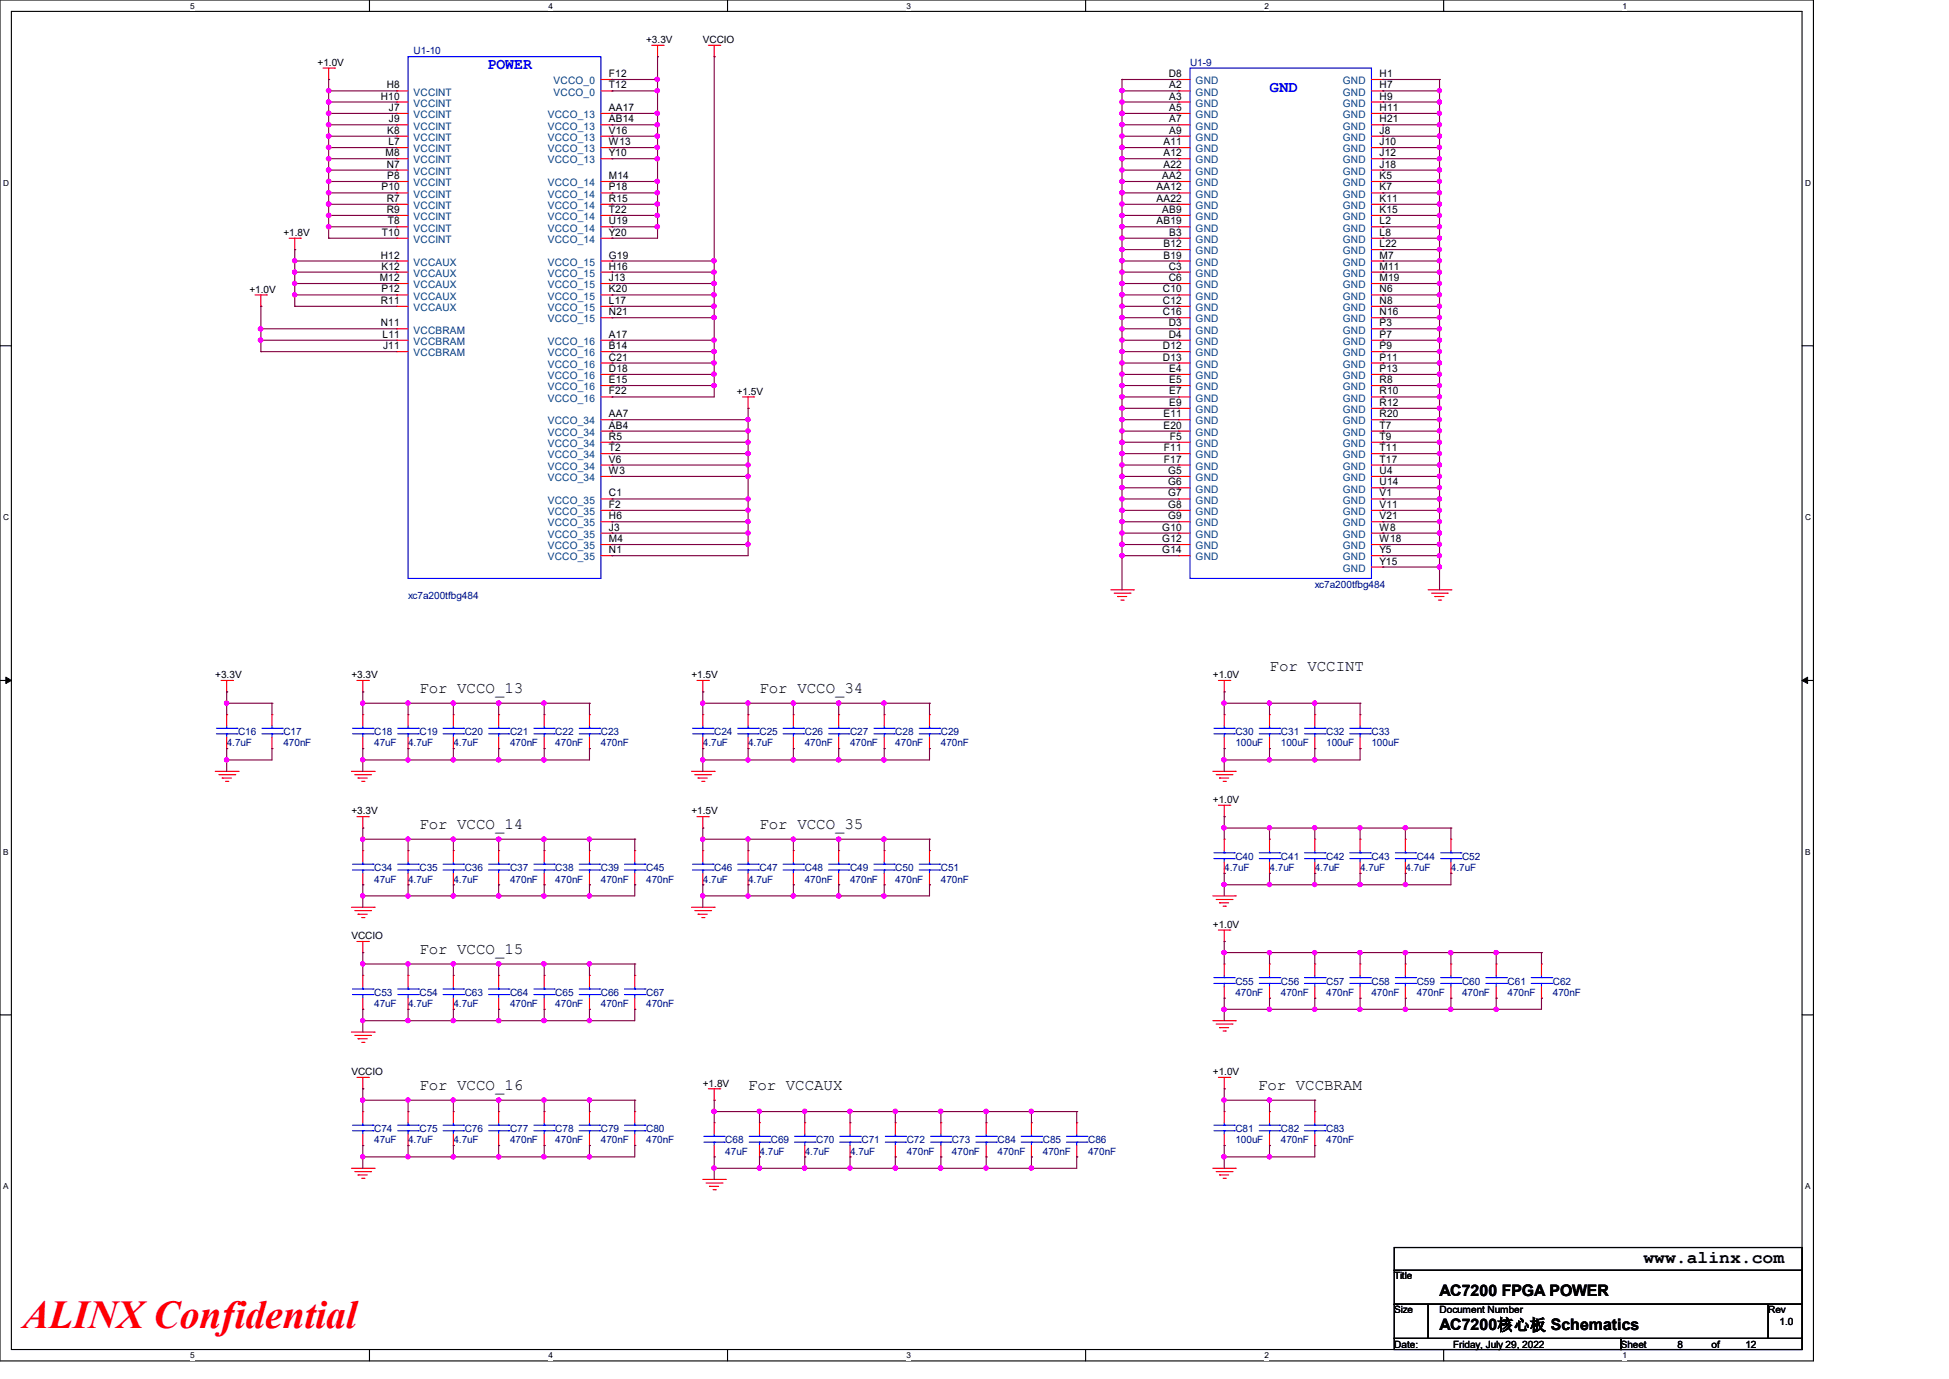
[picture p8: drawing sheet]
<svg xmlns="http://www.w3.org/2000/svg" width="297mm" height="210mm" viewBox="0 0 297 210" stroke-linecap="round" stroke-linejoin="round" font-family="sans-serif">
<defs><g id="words">
<text font-size="6" fill="#f00" x="3.5" y="202.3">ALINX Confidential</text>
<text font-size="2.8" x="250.4" y="192.3">www.alinx.com</text>
<g font-size="2.4" fill="#00f">
<text x="74.3" y="10.6">POWER</text>
<text x="193.5" y="14.1">GND</text>
</g>
<g font-size="2.4">
<text x="63.9" y="105.6">For VCCO_13</text>
<text x="115.7" y="105.6">For VCCO_34</text>
<text x="193.5" y="102.2">For VCCINT</text>
<text x="63.9" y="126.3">For VCCO_14</text>
<text x="115.7" y="126.3">For VCCO_35</text>
<text x="63.9" y="145.3">For VCCO_15</text>
<text x="63.9" y="166">For VCCO_16</text>
<text x="114" y="166">For VCCAUX</text>
<text x="191.7" y="166">For VCCBRAM</text>
<text x="219.4" y="197.4">AC7200 FPGA POWER</text>
<text x="219.4" y="202.6">AC7200核心板 Schematics</text>
</g>
<g font-size="1.6">
<text x="92.8" y="11.7">F12</text>
<text x="178.1" y="11.7">D8</text>
<text x="210.2" y="11.7">H1</text>
<text x="58" y="15.2">H10</text>
<text x="58.9" y="13.5">H8</text>
<text x="59.3" y="16.9">J7</text>
<text x="92.8" y="13.5">T12</text>
<text x="92.8" y="16.9">AA17</text>
<text x="178.2" y="13.5">A2</text>
<text x="178.2" y="15.2">A3</text>
<text x="178.2" y="16.9">A5</text>
<text x="210.2" y="13.5">H7</text>
<text x="210.2" y="15.2">H9</text>
<text x="210.2" y="16.9">H11</text>
<text x="58.8" y="23.8">M8</text>
<text x="59" y="20.4">K8</text>
<text x="59.2" y="22.1">L7</text>
<text x="59.3" y="18.6">J9</text>
<text x="92.8" y="18.6">AB14</text>
<text x="92.8" y="20.4">V16</text>
<text x="92.8" y="22.1">W13</text>
<text x="92.8" y="23.8">Y10</text>
<text x="177.3" y="22.1">A11</text>
<text x="177.3" y="23.8">A12</text>
<text x="178.2" y="18.6">A7</text>
<text x="178.2" y="20.4">A9</text>
<text x="210.2" y="18.6">H21</text>
<text x="210.2" y="20.4">J8</text>
<text x="210.2" y="22.1">J10</text>
<text x="210.2" y="23.8">J12</text>
<text x="58.1" y="29">P10</text>
<text x="58.9" y="25.5">N7</text>
<text x="59" y="27.3">P8</text>
<text x="92.8" y="27.3">M14</text>
<text x="92.8" y="29">P18</text>
<text x="176.2" y="29">AA12</text>
<text x="177.1" y="27.3">AA2</text>
<text x="177.3" y="25.5">A22</text>
<text x="210.2" y="25.5">J18</text>
<text x="210.2" y="27.3">K5</text>
<text x="210.2" y="29">K7</text>
<text x="58.2" y="35.9">T10</text>
<text x="58.9" y="30.7">R7</text>
<text x="58.9" y="32.4">R9</text>
<text x="59.1" y="34.2">T8</text>
<text x="92.8" y="30.7">R15</text>
<text x="92.8" y="32.4">T22</text>
<text x="92.8" y="34.2">U19</text>
<text x="92.8" y="35.9">Y20</text>
<text x="176.2" y="30.7">AA22</text>
<text x="176.2" y="34.2">AB19</text>
<text x="177.1" y="32.4">AB9</text>
<text x="178.2" y="35.9">B3</text>
<text x="210.2" y="30.7">K11</text>
<text x="210.2" y="32.4">K15</text>
<text x="210.2" y="34.2">L2</text>
<text x="210.2" y="35.9">L8</text>
<text x="58" y="39.4">H12</text>
<text x="58.1" y="41.1">K12</text>
<text x="92.8" y="39.4">G19</text>
<text x="92.8" y="41.1">H16</text>
<text x="177.3" y="37.6">B12</text>
<text x="177.3" y="39.4">B19</text>
<text x="178.1" y="41.1">C3</text>
<text x="210.2" y="37.6">L22</text>
<text x="210.2" y="39.4">M7</text>
<text x="210.2" y="41.1">M11</text>
<text x="57.9" y="42.8">M12</text>
<text x="58" y="46.3">R11</text>
<text x="58.1" y="44.5">P12</text>
<text x="92.8" y="42.8">J13</text>
<text x="92.8" y="44.5">K20</text>
<text x="92.8" y="46.3">L17</text>
<text x="177.2" y="44.5">C10</text>
<text x="177.2" y="46.3">C12</text>
<text x="178.1" y="42.8">C6</text>
<text x="210.2" y="42.8">M19</text>
<text x="210.2" y="44.5">N6</text>
<text x="210.2" y="46.3">N8</text>
<text x="58" y="49.7">N11</text>
<text x="58.3" y="51.4">L11</text>
<text x="58.4" y="53.2">J11</text>
<text x="92.8" y="48">N21</text>
<text x="92.8" y="51.4">A17</text>
<text x="92.8" y="53.2">B14</text>
<text x="177.2" y="48">C16</text>
<text x="177.2" y="53.2">D12</text>
<text x="178.1" y="49.7">D3</text>
<text x="178.1" y="51.4">D4</text>
<text x="210.2" y="48">N16</text>
<text x="210.2" y="49.7">P3</text>
<text x="210.2" y="51.4">P7</text>
<text x="210.2" y="53.2">P9</text>
<text x="92.8" y="54.9">C21</text>
<text x="92.8" y="56.6">D18</text>
<text x="92.8" y="58.3">E15</text>
<text x="177.2" y="54.9">D13</text>
<text x="178.2" y="56.6">E4</text>
<text x="178.2" y="58.3">E5</text>
<text x="210.2" y="54.9">P11</text>
<text x="210.2" y="56.6">P13</text>
<text x="210.2" y="58.3">R8</text>
<text x="92.8" y="60.1">F22</text>
<text x="92.8" y="63.5">AA7</text>
<text x="92.8" y="65.3">AB4</text>
<text x="177.3" y="63.5">E11</text>
<text x="177.3" y="65.3">E20</text>
<text x="178.2" y="60.1">E7</text>
<text x="178.2" y="61.8">E9</text>
<text x="210.2" y="60.1">R10</text>
<text x="210.2" y="61.8">R12</text>
<text x="210.2" y="63.5">R20</text>
<text x="210.2" y="65.3">T7</text>
<text x="92.8" y="67">R5</text>
<text x="92.8" y="68.7">T2</text>
<text x="92.8" y="70.4">V6</text>
<text x="177.4" y="68.7">F11</text>
<text x="177.4" y="70.4">F17</text>
<text x="178.3" y="67">F5</text>
<text x="210.2" y="67">T9</text>
<text x="210.2" y="68.7">T11</text>
<text x="210.2" y="70.4">T17</text>
<text x="92.8" y="72.2">W3</text>
<text x="92.8" y="75.6">C1</text>
<text x="92.8" y="77.3">F2</text>
<text x="178" y="72.2">G5</text>
<text x="178" y="73.9">G6</text>
<text x="178" y="75.6">G7</text>
<text x="178" y="77.3">G8</text>
<text x="210.2" y="72.2">U4</text>
<text x="210.2" y="73.9">U14</text>
<text x="210.2" y="75.6">V1</text>
<text x="210.2" y="77.3">V11</text>
<text x="92.8" y="79.1">H6</text>
<text x="92.8" y="80.8">J3</text>
<text x="92.8" y="82.5">M4</text>
<text x="177.1" y="80.8">G10</text>
<text x="177.1" y="82.5">G12</text>
<text x="178" y="79.1">G9</text>
<text x="210.2" y="79.1">V21</text>
<text x="210.2" y="80.8">W8</text>
<text x="210.2" y="82.5">W18</text>
<text x="92.8" y="84.2">N1</text>
<text x="177.1" y="84.2">G14</text>
<text x="210.2" y="84.2">Y5</text>
<text x="210.2" y="86">Y15</text>
</g>
<g font-size="1.6" fill="#004080">
<text x="63" y="14.6">VCCINT</text>
<text x="63" y="16.3">VCCINT</text>
<text x="63" y="18">VCCINT</text>
<text x="83.5" y="18">VCCO_13</text>
<text x="84.4" y="12.8">VCCO_0</text>
<text x="84.4" y="14.6">VCCO_0</text>
<text x="182.2" y="12.8">GND</text>
<text x="182.2" y="14.6">GND</text>
<text x="182.2" y="16.3">GND</text>
<text x="182.2" y="18">GND</text>
<text x="204.6" y="12.8">GND</text>
<text x="204.6" y="14.6">GND</text>
<text x="204.6" y="16.3">GND</text>
<text x="204.6" y="18">GND</text>
<text x="63" y="19.7">VCCINT</text>
<text x="63" y="21.5">VCCINT</text>
<text x="63" y="23.2">VCCINT</text>
<text x="83.5" y="19.7">VCCO_13</text>
<text x="83.5" y="21.5">VCCO_13</text>
<text x="83.5" y="23.2">VCCO_13</text>
<text x="182.2" y="19.7">GND</text>
<text x="182.2" y="21.5">GND</text>
<text x="182.2" y="23.2">GND</text>
<text x="204.6" y="19.7">GND</text>
<text x="204.6" y="21.5">GND</text>
<text x="204.6" y="23.2">GND</text>
<text x="63" y="24.9">VCCINT</text>
<text x="63" y="26.6">VCCINT</text>
<text x="63" y="28.4">VCCINT</text>
<text x="83.5" y="24.9">VCCO_13</text>
<text x="83.5" y="28.4">VCCO_14</text>
<text x="182.2" y="24.9">GND</text>
<text x="182.2" y="26.6">GND</text>
<text x="182.2" y="28.4">GND</text>
<text x="204.6" y="24.9">GND</text>
<text x="204.6" y="26.6">GND</text>
<text x="204.6" y="28.4">GND</text>
<text x="63" y="30.1">VCCINT</text>
<text x="63" y="31.8">VCCINT</text>
<text x="63" y="33.5">VCCINT</text>
<text x="63" y="35.3">VCCINT</text>
<text x="83.5" y="30.1">VCCO_14</text>
<text x="83.5" y="31.8">VCCO_14</text>
<text x="83.5" y="33.5">VCCO_14</text>
<text x="83.5" y="35.3">VCCO_14</text>
<text x="182.2" y="30.1">GND</text>
<text x="182.2" y="31.8">GND</text>
<text x="182.2" y="33.5">GND</text>
<text x="182.2" y="35.3">GND</text>
<text x="204.6" y="30.1">GND</text>
<text x="204.6" y="31.8">GND</text>
<text x="204.6" y="33.5">GND</text>
<text x="204.6" y="35.3">GND</text>
<text x="63" y="37">VCCINT</text>
<text x="63" y="40.5">VCCAUX</text>
<text x="83.5" y="37">VCCO_14</text>
<text x="83.5" y="40.5">VCCO_15</text>
<text x="182.2" y="37">GND</text>
<text x="182.2" y="38.7">GND</text>
<text x="182.2" y="40.5">GND</text>
<text x="204.6" y="37">GND</text>
<text x="204.6" y="38.7">GND</text>
<text x="204.6" y="40.5">GND</text>
<text x="63" y="42.2">VCCAUX</text>
<text x="63" y="43.9">VCCAUX</text>
<text x="63" y="45.6">VCCAUX</text>
<text x="63" y="47.4">VCCAUX</text>
<text x="83.5" y="42.2">VCCO_15</text>
<text x="83.5" y="43.9">VCCO_15</text>
<text x="83.5" y="45.6">VCCO_15</text>
<text x="83.5" y="47.4">VCCO_15</text>
<text x="182.2" y="42.2">GND</text>
<text x="182.2" y="43.9">GND</text>
<text x="182.2" y="45.6">GND</text>
<text x="182.2" y="47.4">GND</text>
<text x="204.6" y="42.2">GND</text>
<text x="204.6" y="43.9">GND</text>
<text x="204.6" y="45.6">GND</text>
<text x="204.6" y="47.4">GND</text>
<text x="63" y="52.5">VCCBRAM</text>
<text x="63" y="50.8">VCCBRAM</text>
<text x="83.5" y="49.1">VCCO_15</text>
<text x="83.5" y="52.5">VCCO_16</text>
<text x="182.2" y="49.1">GND</text>
<text x="182.2" y="50.8">GND</text>
<text x="182.2" y="52.5">GND</text>
<text x="204.6" y="49.1">GND</text>
<text x="204.6" y="50.8">GND</text>
<text x="204.6" y="52.5">GND</text>
<text x="63" y="54.3">VCCBRAM</text>
<text x="83.5" y="54.3">VCCO_16</text>
<text x="83.5" y="56">VCCO_16</text>
<text x="83.5" y="57.7">VCCO_16</text>
<text x="83.5" y="59.4">VCCO_16</text>
<text x="182.2" y="54.3">GND</text>
<text x="182.2" y="56">GND</text>
<text x="182.2" y="57.7">GND</text>
<text x="182.2" y="59.4">GND</text>
<text x="204.6" y="54.3">GND</text>
<text x="204.6" y="56">GND</text>
<text x="204.6" y="57.7">GND</text>
<text x="204.6" y="59.4">GND</text>
<text x="83.5" y="61.2">VCCO_16</text>
<text x="83.5" y="64.6">VCCO_34</text>
<text x="182.2" y="61.2">GND</text>
<text x="182.2" y="62.9">GND</text>
<text x="182.2" y="64.6">GND</text>
<text x="204.6" y="61.2">GND</text>
<text x="204.6" y="62.9">GND</text>
<text x="204.6" y="64.6">GND</text>
<text x="83.5" y="66.4">VCCO_34</text>
<text x="83.5" y="68.1">VCCO_34</text>
<text x="83.5" y="69.8">VCCO_34</text>
<text x="83.5" y="71.5">VCCO_34</text>
<text x="182.2" y="66.4">GND</text>
<text x="182.2" y="68.1">GND</text>
<text x="182.2" y="69.8">GND</text>
<text x="182.2" y="71.5">GND</text>
<text x="204.6" y="66.4">GND</text>
<text x="204.6" y="68.1">GND</text>
<text x="204.6" y="69.8">GND</text>
<text x="204.6" y="71.5">GND</text>
<text x="83.5" y="73.3">VCCO_34</text>
<text x="83.5" y="76.7">VCCO_35</text>
<text x="182.2" y="73.3">GND</text>
<text x="182.2" y="75">GND</text>
<text x="182.2" y="76.7">GND</text>
<text x="204.6" y="73.3">GND</text>
<text x="204.6" y="75">GND</text>
<text x="204.6" y="76.7">GND</text>
<text x="83.5" y="78.4">VCCO_35</text>
<text x="83.5" y="80.2">VCCO_35</text>
<text x="83.5" y="81.9">VCCO_35</text>
<text x="83.5" y="83.6">VCCO_35</text>
<text x="182.2" y="78.4">GND</text>
<text x="182.2" y="80.2">GND</text>
<text x="182.2" y="81.9">GND</text>
<text x="182.2" y="83.6">GND</text>
<text x="204.6" y="78.4">GND</text>
<text x="204.6" y="80.2">GND</text>
<text x="204.6" y="81.9">GND</text>
<text x="204.6" y="83.6">GND</text>
<text x="83.5" y="85.3">VCCO_35</text>
<text x="182.2" y="85.3">GND</text>
<text x="204.6" y="85.3">GND</text>
<text x="204.6" y="87.1">GND</text>
</g>
<g font-size="1.5">
<text x="48.4" y="10">+1.0V</text>
<text x="98.5" y="6.6">+3.3V</text>
<text x="107.1" y="6.6">VCCIO</text>
<text x="43.2" y="35.9">+1.8V</text>
<text x="38" y="44.6">+1.0V</text>
<text x="112.3" y="60.1">+1.5V</text>
<text x="32.8" y="103.3">+3.3V</text>
<text x="53.6" y="103.3">+3.3V</text>
<text x="105.4" y="103.3">+1.5V</text>
<text x="184.8" y="103.3">+1.0V</text>
<text x="53.6" y="124">+3.3V</text>
<text x="105.4" y="124">+1.5V</text>
<text x="184.8" y="122.3">+1.0V</text>
<text x="53.6" y="143">VCCIO</text>
<text x="184.8" y="141.3">+1.0V</text>
<text x="53.6" y="163.7">VCCIO</text>
<text x="107.1" y="165.5">+1.8V</text>
<text x="184.8" y="163.7">+1.0V</text>
<text x="212.5" y="194.9">Title</text>
<text x="212.5" y="200">Size</text>
<text x="219.4" y="200">Document Number</text>
<text x="269.4" y="200">Rev</text>
<text x="271.2" y="201.8">1.0</text>
<text x="212.5" y="205.2">Date:</text>
<text x="221.4" y="205.2">Friday, July 29, 2022</text>
<text x="247" y="205.2">Sheet</text>
<text x="255.6" y="205.2">8</text>
<text x="260.8" y="205.2">of</text>
<text x="266" y="205.2">12</text>
</g>
<g font-size="1.5" fill="#000080">
<text x="63" y="8.3">U1-10</text>
<text x="181.4" y="10">U1-9</text>
<text x="200.4" y="89.5">xc7a200tfbg484</text>
<text x="62.2" y="91.2">xc7a200tfbg484</text>
<text x="34.5" y="113.7">4.7uF</text>
<text x="36.3" y="111.9">C16</text>
<text x="43.2" y="111.9">C17</text>
<text x="43.2" y="113.7">470nF</text>
<text x="57" y="111.9">C18</text>
<text x="57" y="113.7">47uF</text>
<text x="62.2" y="113.7">4.7uF</text>
<text x="63.9" y="111.9">C19</text>
<text x="69.1" y="113.7">4.7uF</text>
<text x="70.8" y="111.9">C20</text>
<text x="77.7" y="111.9">C21</text>
<text x="77.7" y="113.7">470nF</text>
<text x="84.6" y="111.9">C22</text>
<text x="84.6" y="113.7">470nF</text>
<text x="91.6" y="111.9">C23</text>
<text x="91.6" y="113.7">470nF</text>
<text x="107.1" y="113.7">4.7uF</text>
<text x="108.8" y="111.9">C24</text>
<text x="114" y="113.7">4.7uF</text>
<text x="115.7" y="111.9">C25</text>
<text x="122.6" y="111.9">C26</text>
<text x="122.6" y="113.7">470nF</text>
<text x="129.5" y="111.9">C27</text>
<text x="129.5" y="113.7">470nF</text>
<text x="136.4" y="111.9">C28</text>
<text x="136.4" y="113.7">470nF</text>
<text x="143.4" y="111.9">C29</text>
<text x="143.4" y="113.7">470nF</text>
<text x="188.3" y="111.9">C30</text>
<text x="188.3" y="113.7">100uF</text>
<text x="195.2" y="111.9">C31</text>
<text x="195.2" y="113.7">100uF</text>
<text x="202.1" y="111.9">C32</text>
<text x="202.1" y="113.7">100uF</text>
<text x="209" y="111.9">C33</text>
<text x="209" y="113.7">100uF</text>
<text x="188.3" y="130.9">C40</text>
<text x="195.2" y="130.9">C41</text>
<text x="202.1" y="130.9">C42</text>
<text x="209" y="130.9">C43</text>
<text x="215.9" y="130.9">C44</text>
<text x="222.8" y="130.9">C52</text>
<text x="57" y="132.7">C34</text>
<text x="57" y="134.4">47uF</text>
<text x="62.2" y="134.4">4.7uF</text>
<text x="63.9" y="132.7">C35</text>
<text x="69.1" y="134.4">4.7uF</text>
<text x="70.8" y="132.7">C36</text>
<text x="77.7" y="132.7">C37</text>
<text x="77.7" y="134.4">470nF</text>
<text x="84.6" y="132.7">C38</text>
<text x="84.6" y="134.4">470nF</text>
<text x="91.6" y="132.7">C39</text>
<text x="91.6" y="134.4">470nF</text>
<text x="98.5" y="132.7">C45</text>
<text x="98.5" y="134.4">470nF</text>
<text x="107.1" y="134.4">4.7uF</text>
<text x="108.8" y="132.7">C46</text>
<text x="114" y="134.4">4.7uF</text>
<text x="115.7" y="132.7">C47</text>
<text x="122.6" y="132.7">C48</text>
<text x="122.6" y="134.4">470nF</text>
<text x="129.5" y="132.7">C49</text>
<text x="129.5" y="134.4">470nF</text>
<text x="136.4" y="132.7">C50</text>
<text x="136.4" y="134.4">470nF</text>
<text x="143.4" y="132.7">C51</text>
<text x="143.4" y="134.4">470nF</text>
<text x="186.6" y="132.7">4.7uF</text>
<text x="193.5" y="132.7">4.7uF</text>
<text x="200.4" y="132.7">4.7uF</text>
<text x="207.3" y="132.7">4.7uF</text>
<text x="214.2" y="132.7">4.7uF</text>
<text x="221.1" y="132.7">4.7uF</text>
<text x="188.3" y="149.9">C55</text>
<text x="195.2" y="149.9">C56</text>
<text x="202.1" y="149.9">C57</text>
<text x="209" y="149.9">C58</text>
<text x="215.9" y="149.9">C59</text>
<text x="222.8" y="149.9">C60</text>
<text x="229.7" y="149.9">C61</text>
<text x="236.6" y="149.9">C62</text>
<text x="57" y="151.7">C53</text>
<text x="57" y="153.4">47uF</text>
<text x="62.2" y="153.4">4.7uF</text>
<text x="63.9" y="151.7">C54</text>
<text x="69.1" y="153.4">4.7uF</text>
<text x="70.8" y="151.7">C63</text>
<text x="77.7" y="151.7">C64</text>
<text x="77.7" y="153.4">470nF</text>
<text x="84.6" y="151.7">C65</text>
<text x="84.6" y="153.4">470nF</text>
<text x="91.6" y="151.7">C66</text>
<text x="91.6" y="153.4">470nF</text>
<text x="98.5" y="151.7">C67</text>
<text x="98.5" y="153.4">470nF</text>
<text x="188.3" y="151.7">470nF</text>
<text x="195.2" y="151.7">470nF</text>
<text x="202.1" y="151.7">470nF</text>
<text x="209" y="151.7">470nF</text>
<text x="215.9" y="151.7">470nF</text>
<text x="222.8" y="151.7">470nF</text>
<text x="229.7" y="151.7">470nF</text>
<text x="236.6" y="151.7">470nF</text>
<text x="57" y="172.4">C74</text>
<text x="63.9" y="172.4">C75</text>
<text x="70.8" y="172.4">C76</text>
<text x="77.7" y="172.4">C77</text>
<text x="84.6" y="172.4">C78</text>
<text x="91.6" y="172.4">C79</text>
<text x="98.5" y="172.4">C80</text>
<text x="188.3" y="172.4">C81</text>
<text x="195.2" y="172.4">C82</text>
<text x="202.1" y="172.4">C83</text>
<text x="57" y="174.1">47uF</text>
<text x="62.2" y="174.1">4.7uF</text>
<text x="69.1" y="174.1">4.7uF</text>
<text x="77.7" y="174.1">470nF</text>
<text x="84.6" y="174.1">470nF</text>
<text x="91.6" y="174.1">470nF</text>
<text x="98.5" y="174.1">470nF</text>
<text x="110.5" y="174.1">C68</text>
<text x="110.5" y="175.9">47uF</text>
<text x="115.7" y="175.9">4.7uF</text>
<text x="117.5" y="174.1">C69</text>
<text x="122.6" y="175.9">4.7uF</text>
<text x="124.4" y="174.1">C70</text>
<text x="129.5" y="175.9">4.7uF</text>
<text x="131.3" y="174.1">C71</text>
<text x="138.2" y="174.1">C72</text>
<text x="138.2" y="175.9">470nF</text>
<text x="145.1" y="174.1">C73</text>
<text x="145.1" y="175.9">470nF</text>
<text x="152" y="174.1">C84</text>
<text x="152" y="175.9">470nF</text>
<text x="158.9" y="174.1">C85</text>
<text x="158.9" y="175.9">470nF</text>
<text x="165.8" y="174.1">C86</text>
<text x="165.8" y="175.9">470nF</text>
<text x="188.3" y="174.1">100uF</text>
<text x="195.2" y="174.1">470nF</text>
<text x="202.1" y="174.1">470nF</text>
</g>
<g font-size="1.3">
<text x="29" y="1.4">5</text>
<text x="83.6" y="1.4">4</text>
<text x="138.1" y="1.4">3</text>
<text x="192.7" y="1.4">2</text>
<text x="247.3" y="1.4">1</text>
<text x=".5" y="28.3">D</text>
<text x="275.1" y="28.3">D</text>
<text x=".5" y="79.2">C</text>
<text x="275.1" y="79.2">C</text>
<text x=".5" y="130.2">B</text>
<text x="275.1" y="130.2">B</text>
<text x=".5" y="181.1">A</text>
<text x="275.1" y="181.1">A</text>
<text x="29" y="206.9">5</text>
<text x="83.6" y="206.9">4</text>
<text x="138.1" y="206.9">3</text>
<text x="192.7" y="206.9">2</text>
<text x="247.3" y="206.9">1</text>
</g>
</g></defs>
<path d="M0 0h276.4v207.3h-276.4zM1.7 1.7h272.9v203.8h-272.9z" fill="none" stroke="#000" stroke-width=".17"/>
<g fill="#fff">
<path d="M29 .2h.7v1.4h-.7z"/>
<path d="M29 205.7h.7v1.4h-.7z"/>
</g>
<path d="M56.3 0v1.7M56.3 205.5v1.8" fill="none" stroke="#000" stroke-width=".17"/>
<g fill="#fff">
<path d="M83.6 .2h.6v1.4h-.6z"/>
<path d="M83.6 205.7h.6v1.4h-.6z"/>
</g>
<path d="M110.9 0v1.7M110.9 205.5v1.8" fill="none" stroke="#000" stroke-width=".17"/>
<g fill="#fff">
<path d="M138.1 .2h.7v1.4h-.7z"/>
<path d="M138.1 205.7h.7v1.4h-.7z"/>
</g>
<path d="M165.4 0v1.7M165.4 205.5v1.8" fill="none" stroke="#000" stroke-width=".17"/>
<g fill="#fff">
<path d="M192.7 .2h.7v1.4h-.7z"/>
<path d="M192.7 205.7h.7v1.4h-.7z"/>
</g>
<path d="M220 0v1.7M220 205.5v1.8" fill="none" stroke="#000" stroke-width=".17"/>
<g fill="#fff">
<path d="M247.3 .2h.6v1.4h-.6z"/>
<path d="M247.3 205.7h.6v1.4h-.6z"/>
<path d="M.5 27.2h.9v1.4h-.9z"/>
<path d="M275.1 27.2h.9v1.4h-.9z"/>
<path d="M.5 78.1h.9v1.4h-.9z"/>
<path d="M275.1 78.1h.9v1.4h-.9z"/>
</g>
<path d="M0 52.7h1.7M274.6 52.7h1.8" fill="none" stroke="#000" stroke-width=".17"/>
<g fill="#fff">
<path d="M.5 129.1h.8v1.4h-.8z"/>
<path d="M275.1 129.1h.8v1.4h-.8z"/>
</g>
<path d="M0 103.6h1.7M274.6 103.6h1.8" fill="none" stroke="#000" stroke-width=".17"/>
<path d="M.9 103.1l.8 .5-.8 .5zM274.6 103.6l.9-.5v1z" fill="#000" stroke="#000" stroke-width=".15"/>
<g fill="#fff">
<path d="M.5 180h.8v1.4h-.8z"/>
<path d="M275.1 180h.8v1.4h-.8z"/>
</g>
<path d="M0 154.6h1.7M274.6 154.6h1.8M212.5 190h62.1v3.5h-62.1zM212.5 193.5h62.1v5.1h-62.1zM212.5 198.6h5.1v5.2h-5.1zM217.6 198.6h51.9v5.2h-51.9zM269.5 198.6h5.1v5.2h-5.1zM212.5 203.8h34.5v1.7h-34.5zM247 203.8h27.6v1.7h-27.6z" fill="none" stroke="#000" stroke-width=".17"/>
<g fill="none" stroke="#f00" stroke-width=".17">
<path d="M49.2 10.4h1.8M50.1 12.1h.1M50.1 10.4v1.7M51 10.4h.1M60.5 13.8h.1M60.5 15.5h.1M60.5 17.3h.1M60.5 19h.1M60.5 13.8h1.7M60.5 15.5h1.7M60.5 17.3h1.7M60.5 19h1.7"/>
<path d="M91.6 13.8h1.7M91.6 17.3h1.7M91.6 19h1.7M91.6 12.1h1.7M93.3 12.1h.1M93.3 13.8h.1M93.3 17.3h.1M93.3 19h.1M99.3 6.9h1.7M100.2 8.6h.1M100.2 6.9v1.7M101 6.9h.1"/>
<path d="M107.9 6.9h1.8M108.8 8.6h.1M108.8 6.9v1.7M109.7 6.9h.1M179.6 12.1h.1M179.6 13.8h.1M179.6 15.5h.1M179.6 17.3h.1M179.6 19h.1M179.6 13.8h1.8M179.6 15.5h1.8M179.6 17.3h1.8"/>
<path d="M179.6 19h1.8M179.6 12.1h1.8M209 13.8h1.7M209 15.5h1.7M209 17.3h1.7M209 19h1.7M209 12.1h1.7M210.7 12.1h.1M210.7 13.8h.1M210.7 15.5h.1M210.7 17.3h.1M210.7 19h.1"/>
<path d="M44.1 36.3h1.7M44.9 38h.1M44.9 36.3v1.7M45.8 36.3h.1M60.5 20.7h.1M60.5 22.5h.1M60.5 24.2h.1M60.5 25.9h.1M60.5 27.6h.1M60.5 29.4h.1M60.5 31.1h.1M60.5 32.8h.1"/>
<path d="M60.5 34.5h.1M60.5 36.3h.1M60.5 39.8h.1M60.5 36.3h1.7M60.5 20.7h1.7M60.5 22.5h1.7M60.5 24.2h1.7M60.5 25.9h1.7M60.5 27.6h1.7M60.5 29.4h1.7M60.5 31.1h1.7M60.5 32.8h1.7"/>
<path d="M60.5 34.5h1.7M60.5 39.8h1.7M91.6 36.3h1.7M91.6 20.7h1.7M91.6 22.5h1.7M91.6 24.2h1.7M91.6 27.6h1.7M91.6 29.4h1.7M91.6 31.1h1.7M91.6 32.8h1.7M91.6 34.5h1.7M91.6 39.8h1.7"/>
<path d="M93.3 20.7h.1M93.3 22.5h.1M93.3 24.2h.1M93.3 27.6h.1M93.3 29.4h.1M93.3 31.1h.1M93.3 32.8h.1M93.3 34.5h.1M93.3 36.3h.1M93.3 39.8h.1M179.6 20.7h.1M179.6 22.5h.1"/>
<path d="M179.6 24.2h.1M179.6 25.9h.1M179.6 27.6h.1M179.6 29.4h.1M179.6 31.1h.1M179.6 32.8h.1M179.6 34.5h.1M179.6 36.3h.1M179.6 38h.1M179.6 39.8h.1M179.6 36.3h1.8M179.6 20.7h1.8"/>
<path d="M179.6 22.5h1.8M179.6 24.2h1.8M179.6 25.9h1.8M179.6 27.6h1.8M179.6 29.4h1.8M179.6 31.1h1.8M179.6 32.8h1.8M179.6 34.5h1.8M179.6 39.8h1.8M179.6 38h1.8M209 36.3h1.7M209 20.7h1.7"/>
<path d="M209 22.5h1.7M209 24.2h1.7M209 25.9h1.7M209 27.6h1.7M209 29.4h1.7M209 31.1h1.7M209 32.8h1.7M209 34.5h1.7M209 39.8h1.7M209 38h1.7M210.7 20.7h.1M210.7 22.5h.1"/>
<path d="M210.7 24.2h.1M210.7 25.9h.1M210.7 27.6h.1M210.7 29.4h.1M210.7 31.1h.1M210.7 32.8h.1M210.7 34.5h.1M210.7 36.3h.1M210.7 38h.1M210.7 39.8h.1M38.9 44.9h1.7M39.8 46.7h.1"/>
<path d="M39.8 44.9v1.8M40.6 44.9h.1M60.5 41.4h.1M60.5 43.2h.1M60.5 44.9h.1M60.5 46.7h.1M60.5 53.6h.1M60.5 51.8h.1M60.5 50.1h.1M60.5 44.9h1.7M60.5 41.4h1.7M60.5 43.2h1.7"/>
<path d="M60.5 46.7h1.7M60.5 51.8h1.7M60.5 53.6h1.7M60.5 50.1h1.7M91.6 44.9h1.7M91.6 41.4h1.7M91.6 43.2h1.7M91.6 46.7h1.7M91.6 48.4h1.7M91.6 51.8h1.7M91.6 53.6h1.7M91.6 55.3h1.7"/>
<path d="M91.6 57h1.7M91.6 58.7h1.7M93.3 41.4h.1M93.3 43.2h.1M93.3 44.9h.1M93.3 46.7h.1M93.3 48.4h.1M93.3 51.8h.1M93.3 53.6h.1M93.3 55.3h.1M93.3 57h.1M93.3 58.7h.1"/>
<path d="M179.6 41.4h.1M179.6 43.2h.1M179.6 44.9h.1M179.6 46.7h.1M179.6 48.4h.1M179.6 50.1h.1M179.6 51.8h.1M179.6 53.6h.1M179.6 55.3h.1M179.6 57h.1M179.6 58.7h.1M179.6 44.9h1.8"/>
<path d="M179.6 41.4h1.8M179.6 43.2h1.8M179.6 46.7h1.8M179.6 48.4h1.8M179.6 51.8h1.8M179.6 53.6h1.8M179.6 55.3h1.8M179.6 57h1.8M179.6 58.7h1.8M179.6 50.1h1.8M209 44.9h1.7M209 41.4h1.7"/>
<path d="M209 43.2h1.7M209 46.7h1.7M209 48.4h1.7M209 51.8h1.7M209 53.6h1.7M209 55.3h1.7M209 57h1.7M209 58.7h1.7M209 50.1h1.7M210.7 41.4h.1M210.7 43.2h.1M210.7 44.9h.1"/>
<path d="M210.7 46.7h.1M210.7 48.4h.1M210.7 50.1h.1M210.7 51.8h.1M210.7 53.6h.1M210.7 55.3h.1M210.7 57h.1M210.7 58.7h.1M91.6 60.5h1.7M91.6 63.9h1.7M91.6 65.7h1.7M91.6 67.4h1.7"/>
<path d="M91.6 69.1h1.7M91.6 70.8h1.7M91.6 72.6h1.7M91.6 76h1.7M91.6 77.7h1.7M91.6 79.5h1.7M93.3 60.5h.1M93.3 63.9h.1M93.3 65.7h.1M93.3 67.4h.1M93.3 69.1h.1M93.3 70.8h.1"/>
<path d="M93.3 72.6h.1M93.3 76h.1M93.3 77.7h.1M93.3 79.5h.1M113.2 60.5h1.7M114 62.2h.1M114 60.5v1.7M114.9 60.5h.1M179.6 60.5h.1M179.6 62.2h.1M179.6 63.9h.1M179.6 65.7h.1"/>
<path d="M179.6 67.4h.1M179.6 69.1h.1M179.6 70.8h.1M179.6 72.6h.1M179.6 74.3h.1M179.6 76h.1M179.6 77.7h.1M179.6 79.5h.1M179.6 60.5h1.8M179.6 63.9h1.8M179.6 65.7h1.8M179.6 67.4h1.8"/>
<path d="M179.6 69.1h1.8M179.6 70.8h1.8M179.6 72.6h1.8M179.6 76h1.8M179.6 77.7h1.8M179.6 79.5h1.8M179.6 62.2h1.8M179.6 74.3h1.8M209 60.5h1.7M209 63.9h1.7M209 65.7h1.7M209 67.4h1.7"/>
<path d="M209 69.1h1.7M209 70.8h1.7M209 72.6h1.7M209 76h1.7M209 77.7h1.7M209 79.5h1.7M209 62.2h1.7M209 74.3h1.7M210.7 60.5h.1M210.7 62.2h.1M210.7 63.9h.1M210.7 65.7h.1"/>
<path d="M210.7 67.4h.1M210.7 69.1h.1M210.7 70.8h.1M210.7 72.6h.1M210.7 74.3h.1M210.7 76h.1M210.7 77.7h.1M210.7 79.5h.1M91.6 81.2h1.7M91.6 82.9h1.7M91.6 84.6h1.7M93.3 81.2h.1"/>
<path d="M93.3 82.9h.1M93.3 84.6h.1M169.3 89.8h3.4M169.8 90.3h2.4M170.3 90.8h.1M170.3 90.8h1.4M170.8 91.4h.4M171.2 91.4h.1M172.2 90.3h.1M172.7 89.8h.1M179.6 81.2h.1M179.6 82.9h.1"/>
<path d="M179.6 84.6h.1M179.6 81.2h1.8M179.6 82.9h1.8M179.6 84.6h1.8M209 81.2h1.7M209 82.9h1.7M209 84.6h1.7M209 86.4h1.7M210.7 81.2h.1M210.7 82.9h.1M210.7 84.6h.1M210.7 86.4h.1"/>
<path d="M217.6 89.8h3.5M218.1 90.3h2.5M218.7 90.8h.1M218.7 90.8h1.3M219.2 91.4h.3M219.5 91.4h.1M220.6 90.3h.1M221.1 89.8h.1M32.8 117.5h3.5M33.4 118h2.4M33.7 103.6h1.7M33.9 118.5h.1"/>
<path d="M33.9 118.5h1.4M34.4 119h.3M34.5 105.4h.1M34.5 108.8h.1M34.5 114h.1M34.5 103.6v1.8M34.5 108.8v1.7M34.5 112.3v1.7M34.7 119h.1M35.4 103.6h.1M35.8 118h.1M36.3 117.5h.1"/>
<path d="M41.4 108.8h.1M41.4 114h.1M41.4 108.8v1.7M41.4 112.3v1.7M53.6 117.5h3.4M54.1 118h2.4M54.4 103.6h1.7M54.6 118.5h.1M54.6 118.5h1.4M55.1 119h.4M55.3 105.4h.1M55.3 108.8h.1"/>
<path d="M55.3 114h.1M55.3 103.6v1.8M55.3 108.8v1.7M55.3 112.3v1.7M55.5 119h.1M56.1 103.6h.1M56.5 118h.1M57 117.5h.1M62.2 108.8h.1M62.2 114h.1M62.2 108.8v1.7M62.2 112.3v1.7"/>
<path d="M69.1 108.8h.1M69.1 114h.1M69.1 108.8v1.7M69.1 112.3v1.7M76 108.8h.1M76 114h.1M76 108.8v1.7M76 112.3v1.7M82.9 108.8h.1M82.9 114h.1M82.9 108.8v1.7M82.9 112.3v1.7"/>
<path d="M89.8 108.8h.1M89.8 114h.1M89.8 108.8v1.7M89.8 112.3v1.7M105.4 117.5h3.4M105.9 118h2.4M106.2 103.6h1.7M106.4 118.5h.1M106.4 118.5h1.4M106.9 119h.4M107.1 105.4h.1M107.1 108.8h.1"/>
<path d="M107.1 114h.1M107.1 103.6v1.8M107.1 108.8v1.7M107.1 112.3v1.7M107.3 119h.1M107.9 103.6h.1M108.3 118h.1M108.8 117.5h.1M114 108.8h.1M114 114h.1M114 108.8v1.7M114 112.3v1.7"/>
<path d="M120.9 108.8h.1M120.9 114h.1M120.9 108.8v1.7M120.9 112.3v1.7M127.8 108.8h.1M127.8 114h.1M127.8 108.8v1.7M127.8 112.3v1.7M134.7 108.8h.1M134.7 114h.1M134.7 108.8v1.7M134.7 112.3v1.7"/>
<path d="M141.6 108.8h.1M141.6 114h.1M141.6 108.8v1.7M141.6 112.3v1.7M184.8 117.5h3.5M185.3 118h2.4M185.7 103.6h1.7M185.8 118.5h.1M185.8 118.5h1.4M186.4 119h.3M186.6 105.4h.1M186.6 108.8h.1"/>
<path d="M186.6 114h.1M186.6 103.6v1.8M186.6 108.8v1.7M186.6 112.3v1.7M186.7 119h.1M187.4 103.6h.1M187.7 118h.1M188.3 117.5h.1M193.5 108.8h.1M193.5 114h.1M193.5 108.8v1.7M193.5 112.3v1.7"/>
<path d="M200.4 108.8h.1M200.4 114h.1M200.4 108.8v1.7M200.4 112.3v1.7M207.3 108.8h.1M207.3 114h.1M207.3 108.8v1.7M207.3 112.3v1.7M53.6 138.2h3.4M54.1 138.7h2.4M54.4 124.4h1.7M54.6 139.2h.1"/>
<path d="M54.6 139.2h1.4M55.1 139.7h.4M55.3 126.1h.1M55.3 129.5h.1M55.3 134.7h.1M55.3 124.4v1.7M55.3 129.5v1.8M55.3 133v1.7M55.5 139.7h.1M56.1 124.4h.1M56.5 138.7h.1M57 138.2h.1"/>
<path d="M62.2 129.5h.1M62.2 134.7h.1M62.2 129.5v1.8M62.2 133v1.7M69.1 129.5h.1M69.1 134.7h.1M69.1 129.5v1.8M69.1 133v1.7M76 129.5h.1M76 134.7h.1M76 129.5v1.8M76 133v1.7"/>
<path d="M82.9 129.5h.1M82.9 134.7h.1M82.9 129.5v1.8M82.9 133v1.7M89.8 129.5h.1M89.8 134.7h.1M89.8 129.5v1.8M89.8 133v1.7M96.7 129.5h.1M96.7 134.7h.1M96.7 129.5v1.8M96.7 133v1.7"/>
<path d="M105.4 138.2h3.4M105.9 138.7h2.4M106.2 124.4h1.7M106.4 139.2h.1M106.4 139.2h1.4M106.9 139.7h.4M107.1 126.1h.1M107.1 129.5h.1M107.1 134.7h.1M107.1 124.4v1.7M107.1 129.5v1.8M107.1 133v1.7"/>
<path d="M107.3 139.7h.1M107.9 124.4h.1M108.3 138.7h.1M108.8 138.2h.1M114 129.5h.1M114 134.7h.1M114 129.5v1.8M114 133v1.7M120.9 129.5h.1M120.9 134.7h.1M120.9 129.5v1.8M120.9 133v1.7"/>
<path d="M127.8 129.5h.1M127.8 134.7h.1M127.8 129.5v1.8M127.8 133v1.7M134.7 129.5h.1M134.7 134.7h.1M134.7 129.5v1.8M134.7 133v1.7M141.6 129.5h.1M141.6 134.7h.1M141.6 129.5v1.8M141.6 133v1.7"/>
<path d="M184.8 136.4h3.5M185.3 137h2.4M185.7 122.6h1.7M185.8 137.5h.1M185.8 137.5h1.4M186.4 138h.3M186.6 124.4h.1M186.6 127.8h.1M186.6 133h.1M186.6 122.6v1.8M186.6 127.8v1.7M186.6 131.3v1.7"/>
<path d="M186.7 138h.1M187.4 122.6h.1M187.7 137h.1M188.3 136.4h.1M193.5 127.8h.1M193.5 133h.1M193.5 127.8v1.7M193.5 131.3v1.7M200.4 127.8h.1M200.4 133h.1M200.4 127.8v1.7M200.4 131.3v1.7"/>
<path d="M207.3 127.8h.1M207.3 133h.1M207.3 127.8v1.7M207.3 131.3v1.7M214.2 127.8h.1M214.2 133h.1M214.2 127.8v1.7M214.2 131.3v1.7M221.1 127.8h.1M221.1 133h.1M221.1 127.8v1.7M221.1 131.3v1.7"/>
<path d="M53.6 157.2h3.4M54.1 157.7h2.4M54.4 143.4h1.7M54.6 158.2h.1M54.6 158.2h1.4M55.1 158.7h.4M55.3 145.1h.1M55.3 148.5h.1M55.3 153.7h.1M55.3 143.4v1.7M55.3 148.5v1.8M55.3 152v1.7"/>
<path d="M55.5 158.7h.1M56.1 143.4h.1M56.5 157.7h.1M57 157.2h.1M62.2 148.5h.1M62.2 153.7h.1M62.2 148.5v1.8M62.2 152v1.7M69.1 148.5h.1M69.1 153.7h.1M69.1 148.5v1.8M69.1 152v1.7"/>
<path d="M76 148.5h.1M76 153.7h.1M76 148.5v1.8M76 152v1.7M82.9 148.5h.1M82.9 153.7h.1M82.9 148.5v1.8M82.9 152v1.7M89.8 148.5h.1M89.8 153.7h.1M89.8 148.5v1.8M89.8 152v1.7"/>
<path d="M96.7 148.5h.1M96.7 153.7h.1M96.7 148.5v1.8M96.7 152v1.7M184.8 155.4h3.5M185.3 156h2.4M185.7 141.6h1.7M185.8 156.5h.1M185.8 156.5h1.4M186.4 157h.3M186.6 143.4h.1M186.6 146.8h.1"/>
<path d="M186.6 152h.1M186.6 141.6v1.8M186.6 146.8v1.7M186.6 150.3v1.7M186.7 157h.1M187.4 141.6h.1M187.7 156h.1M188.3 155.4h.1M193.5 146.8h.1M193.5 152h.1M193.5 146.8v1.7M193.5 150.3v1.7"/>
<path d="M200.4 146.8h.1M200.4 152h.1M200.4 146.8v1.7M200.4 150.3v1.7M207.3 146.8h.1M207.3 152h.1M207.3 146.8v1.7M207.3 150.3v1.7M214.2 146.8h.1M214.2 152h.1M214.2 146.8v1.7M214.2 150.3v1.7"/>
<path d="M221.1 146.8h.1M221.1 152h.1M221.1 146.8v1.7M221.1 150.3v1.7M228 146.8h.1M228 152h.1M228 146.8v1.7M228 150.3v1.7M234.9 146.8h.1M234.9 152h.1M234.9 146.8v1.7M234.9 150.3v1.7"/>
<path d="M53.6 177.9h3.4M54.1 178.4h2.4M54.4 164.1h1.7M54.6 178.9h.1M54.6 178.9h1.4M55.1 179.5h.4M55.3 165.8h.1M55.3 169.3h.1M55.3 174.5h.1M55.3 164.1v1.7M55.3 169.3v1.7M55.3 172.7v1.8"/>
<path d="M55.5 179.5h.1M56.1 164.1h.1M56.5 178.4h.1M57 177.9h.1M62.2 169.3h.1M62.2 174.5h.1M62.2 169.3v1.7M62.2 172.7v1.8M69.1 169.3h.1M69.1 174.5h.1M69.1 169.3v1.7M69.1 172.7v1.8"/>
<path d="M76 169.3h.1M76 174.5h.1M76 169.3v1.7M76 172.7v1.8M82.9 169.3h.1M82.9 174.5h.1M82.9 169.3v1.7M82.9 172.7v1.8M89.8 169.3h.1M89.8 174.5h.1M89.8 169.3v1.7M89.8 172.7v1.8"/>
<path d="M96.7 169.3h.1M96.7 174.5h.1M96.7 169.3v1.7M96.7 172.7v1.8M107.1 179.6h3.4M107.9 165.8h1.8M108.8 167.6h.1M108.8 171h.1M108.8 176.2h.1M108.8 165.8v1.8M108.8 171v1.7M108.8 174.5v1.7"/>
<path d="M109.7 165.8h.1M110.5 179.6h.1M115.7 171h.1M115.7 176.2h.1M115.7 171v1.7M115.7 174.5v1.7M122.6 171h.1M122.6 176.2h.1M122.6 171v1.7M122.6 174.5v1.7M129.5 171h.1M129.5 176.2h.1"/>
<path d="M129.5 171v1.7M129.5 174.5v1.7M136.4 171h.1M136.4 176.2h.1M136.4 171v1.7M136.4 174.5v1.7M143.4 171h.1M143.4 176.2h.1M143.4 171v1.7M143.4 174.5v1.7M150.3 171h.1M150.3 176.2h.1"/>
<path d="M150.3 171v1.7M150.3 174.5v1.7M157.2 171h.1M157.2 176.2h.1M157.2 171v1.7M157.2 174.5v1.7M164.1 171h.1M164.1 176.2h.1M164.1 171v1.7M164.1 174.5v1.7M184.8 177.9h3.5M185.3 178.4h2.4"/>
<path d="M185.7 164.1h1.7M185.8 178.9h.1M185.8 178.9h1.4M186.4 179.5h.3M186.6 165.8h.1M186.6 169.3h.1M186.6 174.5h.1M186.6 164.1v1.7M186.6 169.3v1.7M186.6 172.7v1.8M186.7 179.5h.1M187.4 164.1h.1"/>
<path d="M187.7 178.4h.1M188.3 177.9h.1M193.5 169.3h.1M193.5 174.5h.1M193.5 169.3v1.7M193.5 172.7v1.8M200.4 169.3h.1M200.4 174.5h.1M200.4 169.3v1.7M200.4 172.7v1.8M107.6 180.2h2.4M108.1 180.7h.1"/>
<path d="M108.1 180.7h1.4M108.7 181.2h.3M109 181.2h.1M110 180.2h.1"/>
</g>
<g fill="none" stroke="#00f" stroke-width=".17">
<path d="M62.2 8.6h29.4v79.5h-29.4zM181.4 10.4h27.6v77.7h-27.6zM33 111.8h3.1M33 110.9h3.1M34.5 110.9h.1M34.5 111.8h.1M34.5 110.5v.4M34.5 111.8v.5M36.1 111.8h.1M36.1 110.9h.1M39.9 111.8h3.1M39.9 110.9h3.1"/>
<path d="M41.4 110.9h.1M41.4 111.8h.1M41.4 110.5v.4M41.4 111.8v.5M43 111.8h.1M43 110.9h.1M53.7 111.8h3.2M53.7 110.9h3.2M55.3 110.9h.1M55.3 111.8h.1M55.3 110.5v.4M55.3 111.8v.5"/>
<path d="M56.9 111.8h.1M56.9 110.9h.1M60.6 111.8h3.2M60.6 110.9h3.2M62.2 110.9h.1M62.2 111.8h.1M62.2 110.5v.4M62.2 111.8v.5M63.8 111.8h.1M63.8 110.9h.1M67.5 111.8h3.2M67.5 110.9h3.2"/>
<path d="M69.1 110.9h.1M69.1 111.8h.1M69.1 110.5v.4M69.1 111.8v.5M70.7 111.8h.1M70.7 110.9h.1M74.5 111.8h3.1M74.5 110.9h3.1M76 110.9h.1M76 111.8h.1M76 110.5v.4M76 111.8v.5"/>
<path d="M77.6 111.8h.1M77.6 110.9h.1M81.4 111.8h3.1M81.4 110.9h3.1M82.9 110.9h.1M82.9 111.8h.1M82.9 110.5v.4M82.9 111.8v.5M84.5 111.8h.1M84.5 110.9h.1M88.3 111.8h3.1M88.3 110.9h3.1"/>
<path d="M89.8 110.9h.1M89.8 111.8h.1M89.8 110.5v.4M89.8 111.8v.5M91.4 111.8h.1M91.4 110.9h.1M105.5 111.8h3.2M105.5 110.9h3.2M107.1 110.9h.1M107.1 111.8h.1M107.1 110.5v.4M107.1 111.8v.5"/>
<path d="M108.7 111.8h.1M108.7 110.9h.1M112.4 111.8h3.2M112.4 110.9h3.2M114 110.9h.1M114 111.8h.1M114 110.5v.4M114 111.8v.5M115.6 111.8h.1M115.6 110.9h.1M119.3 111.8h3.2M119.3 110.9h3.2"/>
<path d="M120.9 110.9h.1M120.9 111.8h.1M120.9 110.5v.4M120.9 111.8v.5M122.5 111.8h.1M122.5 110.9h.1M126.3 111.8h3.1M126.3 110.9h3.1M127.8 110.9h.1M127.8 111.8h.1M127.8 110.5v.4M127.8 111.8v.5"/>
<path d="M129.4 111.8h.1M129.4 110.9h.1M133.2 111.8h3.1M133.2 110.9h3.1M134.7 110.9h.1M134.7 111.8h.1M134.7 110.5v.4M134.7 111.8v.5M136.3 111.8h.1M136.3 110.9h.1M140.1 111.8h3.1M140.1 110.9h3.1"/>
<path d="M141.6 110.9h.1M141.6 111.8h.1M141.6 110.5v.4M141.6 111.8v.5M143.2 111.8h.1M143.2 110.9h.1M185 111.8h3.1M185 110.9h3.1M186.6 110.9h.1M186.6 111.8h.1M186.6 110.5v.4M186.6 111.8v.5"/>
<path d="M188.1 111.8h.1M188.1 110.9h.1M191.9 111.8h3.1M191.9 110.9h3.1M193.5 110.9h.1M193.5 111.8h.1M193.5 110.5v.4M193.5 111.8v.5M195 111.8h.1M195 110.9h.1M198.8 111.8h3.1M198.8 110.9h3.1"/>
<path d="M200.4 110.9h.1M200.4 111.8h.1M200.4 110.5v.4M200.4 111.8v.5M201.9 111.8h.1M201.9 110.9h.1M205.7 111.8h3.1M205.7 110.9h3.1M207.3 110.9h.1M207.3 111.8h.1M207.3 110.5v.4M207.3 111.8v.5"/>
<path d="M208.8 111.8h.1M208.8 110.9h.1M53.7 132.5h3.2M53.7 131.6h3.2M55.3 131.6h.1M55.3 132.5h.1M55.3 131.3v.3M55.3 132.5v.5M56.9 132.5h.1M56.9 131.6h.1M60.6 132.5h3.2M60.6 131.6h3.2"/>
<path d="M62.2 131.6h.1M62.2 132.5h.1M62.2 131.3v.3M62.2 132.5v.5M63.8 132.5h.1M63.8 131.6h.1M67.5 132.5h3.2M67.5 131.6h3.2M69.1 131.6h.1M69.1 132.5h.1M69.1 131.3v.3M69.1 132.5v.5"/>
<path d="M70.7 132.5h.1M70.7 131.6h.1M74.5 132.5h3.1M74.5 131.6h3.1M76 131.6h.1M76 132.5h.1M76 131.3v.3M76 132.5v.5M77.6 132.5h.1M77.6 131.6h.1M81.4 132.5h3.1M81.4 131.6h3.1"/>
<path d="M82.9 131.6h.1M82.9 132.5h.1M82.9 131.3v.3M82.9 132.5v.5M84.5 132.5h.1M84.5 131.6h.1M88.3 132.5h3.1M88.3 131.6h3.1M89.8 131.6h.1M89.8 132.5h.1M89.8 131.3v.3M89.8 132.5v.5"/>
<path d="M91.4 132.5h.1M91.4 131.6h.1M95.2 132.5h3.1M95.2 131.6h3.1M96.7 131.6h.1M96.7 132.5h.1M96.7 131.3v.3M96.7 132.5v.5M98.3 132.5h.1M98.3 131.6h.1M105.5 132.5h3.2M105.5 131.6h3.2"/>
<path d="M107.1 131.6h.1M107.1 132.5h.1M107.1 131.3v.3M107.1 132.5v.5M108.7 132.5h.1M108.7 131.6h.1M112.4 132.5h3.2M112.4 131.6h3.2M114 131.6h.1M114 132.5h.1M114 131.3v.3M114 132.5v.5"/>
<path d="M115.6 132.5h.1M115.6 131.6h.1M119.3 132.5h3.2M119.3 131.6h3.2M120.9 131.6h.1M120.9 132.5h.1M120.9 131.3v.3M120.9 132.5v.5M122.5 132.5h.1M122.5 131.6h.1M126.3 132.5h3.1M126.3 131.6h3.1"/>
<path d="M127.8 131.6h.1M127.8 132.5h.1M127.8 131.3v.3M127.8 132.5v.5M129.4 132.5h.1M129.4 131.6h.1M133.2 132.5h3.1M133.2 131.6h3.1M134.7 131.6h.1M134.7 132.5h.1M134.7 131.3v.3M134.7 132.5v.5"/>
<path d="M136.3 132.5h.1M136.3 131.6h.1M140.1 132.5h3.1M140.1 131.6h3.1M141.6 131.6h.1M141.6 132.5h.1M141.6 131.3v.3M141.6 132.5v.5M143.2 132.5h.1M143.2 131.6h.1M185 130.8h3.1M185 129.9h3.1"/>
<path d="M186.6 129.9h.1M186.6 130.8h.1M186.6 129.5v.4M186.6 130.8v.5M188.1 130.8h.1M188.1 129.9h.1M191.9 130.8h3.1M191.9 129.9h3.1M193.5 129.9h.1M193.5 130.8h.1M193.5 129.5v.4M193.5 130.8v.5"/>
<path d="M195 130.8h.1M195 129.9h.1M198.8 130.8h3.1M198.8 129.9h3.1M200.4 129.9h.1M200.4 130.8h.1M200.4 129.5v.4M200.4 130.8v.5M201.9 130.8h.1M201.9 129.9h.1M205.7 130.8h3.1M205.7 129.9h3.1"/>
<path d="M207.3 129.9h.1M207.3 130.8h.1M207.3 129.5v.4M207.3 130.8v.5M208.8 130.8h.1M208.8 129.9h.1M212.6 130.8h3.1M212.6 129.9h3.1M214.2 129.9h.1M214.2 130.8h.1M214.2 129.5v.4M214.2 130.8v.5"/>
<path d="M215.7 130.8h.1M215.7 129.9h.1M219.5 130.8h3.1M219.5 129.9h3.1M221.1 129.9h.1M221.1 130.8h.1M221.1 129.5v.4M221.1 130.8v.5M222.6 130.8h.1M222.6 129.9h.1M53.7 151.5h3.2M53.7 150.6h3.2"/>
<path d="M55.3 150.6h.1M55.3 151.5h.1M55.3 150.3v.3M55.3 151.5v.5M56.9 151.5h.1M56.9 150.6h.1M60.6 151.5h3.2M60.6 150.6h3.2M62.2 150.6h.1M62.2 151.5h.1M62.2 150.3v.3M62.2 151.5v.5"/>
<path d="M63.8 151.5h.1M63.8 150.6h.1M67.5 151.5h3.2M67.5 150.6h3.2M69.1 150.6h.1M69.1 151.5h.1M69.1 150.3v.3M69.1 151.5v.5M70.7 151.5h.1M70.7 150.6h.1M74.5 151.5h3.1M74.5 150.6h3.1"/>
<path d="M76 150.6h.1M76 151.5h.1M76 150.3v.3M76 151.5v.5M77.6 151.5h.1M77.6 150.6h.1M81.4 151.5h3.1M81.4 150.6h3.1M82.9 150.6h.1M82.9 151.5h.1M82.9 150.3v.3M82.9 151.5v.5"/>
<path d="M84.5 151.5h.1M84.5 150.6h.1M88.3 151.5h3.1M88.3 150.6h3.1M89.8 150.6h.1M89.8 151.5h.1M89.8 150.3v.3M89.8 151.5v.5M91.4 151.5h.1M91.4 150.6h.1M95.2 151.5h3.1M95.2 150.6h3.1"/>
<path d="M96.7 150.6h.1M96.7 151.5h.1M96.7 150.3v.3M96.7 151.5v.5M98.3 151.5h.1M98.3 150.6h.1M185 149.8h3.1M185 148.9h3.1M186.6 148.9h.1M186.6 149.8h.1M186.6 148.5v.4M186.6 149.8v.5"/>
<path d="M188.1 149.8h.1M188.1 148.9h.1M191.9 149.8h3.1M191.9 148.9h3.1M193.5 148.9h.1M193.5 149.8h.1M193.5 148.5v.4M193.5 149.8v.5M195 149.8h.1M195 148.9h.1M198.8 149.8h3.1M198.8 148.9h3.1"/>
<path d="M200.4 148.9h.1M200.4 149.8h.1M200.4 148.5v.4M200.4 149.8v.5M201.9 149.8h.1M201.9 148.9h.1M205.7 149.8h3.1M205.7 148.9h3.1M207.3 148.9h.1M207.3 149.8h.1M207.3 148.5v.4M207.3 149.8v.5"/>
<path d="M208.8 149.8h.1M208.8 148.9h.1M212.6 149.8h3.1M212.6 148.9h3.1M214.2 148.9h.1M214.2 149.8h.1M214.2 148.5v.4M214.2 149.8v.5M215.7 149.8h.1M215.7 148.9h.1M219.5 149.8h3.1M219.5 148.9h3.1"/>
<path d="M221.1 148.9h.1M221.1 149.8h.1M221.1 148.5v.4M221.1 149.8v.5M222.6 149.8h.1M222.6 148.9h.1M226.4 149.8h3.2M226.4 148.9h3.2M228 148.9h.1M228 149.8h.1M228 148.5v.4M228 149.8v.5"/>
<path d="M229.6 149.8h.1M229.6 148.9h.1M233.3 149.8h3.2M233.3 148.9h3.2M234.9 148.9h.1M234.9 149.8h.1M234.9 148.5v.4M234.9 149.8v.5M236.5 149.8h.1M236.5 148.9h.1M53.7 172.2h3.2M53.7 171.4h3.2"/>
<path d="M55.3 171.4h.1M55.3 172.2h.1M55.3 171v.4M55.3 172.2v.5M56.9 172.2h.1M56.9 171.4h.1M60.6 172.2h3.2M60.6 171.4h3.2M62.2 171.4h.1M62.2 172.2h.1M62.2 171v.4M62.2 172.2v.5"/>
<path d="M63.8 172.2h.1M63.8 171.4h.1M67.5 172.2h3.2M67.5 171.4h3.2M69.1 171.4h.1M69.1 172.2h.1M69.1 171v.4M69.1 172.2v.5M70.7 172.2h.1M70.7 171.4h.1M74.5 172.2h3.1M74.5 171.4h3.1"/>
<path d="M76 171.4h.1M76 172.2h.1M76 171v.4M76 172.2v.5M77.6 172.2h.1M77.6 171.4h.1M81.4 172.2h3.1M81.4 171.4h3.1M82.9 171.4h.1M82.9 172.2h.1M82.9 171v.4M82.9 172.2v.5"/>
<path d="M84.5 172.2h.1M84.5 171.4h.1M88.3 172.2h3.1M88.3 171.4h3.1M89.8 171.4h.1M89.8 172.2h.1M89.8 171v.4M89.8 172.2v.5M91.4 172.2h.1M91.4 171.4h.1M95.2 172.2h3.1M95.2 171.4h3.1"/>
<path d="M96.7 171.4h.1M96.7 172.2h.1M96.7 171v.4M96.7 172.2v.5M98.3 172.2h.1M98.3 171.4h.1M107.3 173.9h3.1M107.3 173.1h3.1M108.8 173.1h.1M108.8 173.9h.1M108.8 172.7v.4M108.8 173.9v.6"/>
<path d="M110.4 173.9h.1M110.4 173.1h.1M114.2 173.9h3.1M114.2 173.1h3.1M115.7 173.1h.1M115.7 173.9h.1M115.7 172.7v.4M115.7 173.9v.6M117.3 173.9h.1M117.3 173.1h.1M121.1 173.9h3.1M121.1 173.1h3.1"/>
<path d="M122.6 173.1h.1M122.6 173.9h.1M122.6 172.7v.4M122.6 173.9v.6M124.2 173.9h.1M124.2 173.1h.1M128 173.9h3.1M128 173.1h3.1M129.5 173.1h.1M129.5 173.9h.1M129.5 172.7v.4M129.5 173.9v.6"/>
<path d="M131.1 173.9h.1M131.1 173.1h.1M134.9 173.9h3.1M134.9 173.1h3.1M136.4 173.1h.1M136.4 173.9h.1M136.4 172.7v.4M136.4 173.9v.6M138 173.9h.1M138 173.1h.1M141.8 173.9h3.1M141.8 173.1h3.1"/>
<path d="M143.4 173.1h.1M143.4 173.9h.1M143.4 172.7v.4M143.4 173.9v.6M144.9 173.9h.1M144.9 173.1h.1M148.7 173.9h3.1M148.7 173.1h3.1M150.3 173.1h.1M150.3 173.9h.1M150.3 172.7v.4M150.3 173.9v.6"/>
<path d="M151.8 173.9h.1M151.8 173.1h.1M155.6 173.9h3.1M155.6 173.1h3.1M157.2 173.1h.1M157.2 173.9h.1M157.2 172.7v.4M157.2 173.9v.6M158.7 173.9h.1M158.7 173.1h.1M162.5 173.9h3.2M162.5 173.1h3.2"/>
<path d="M164.1 173.1h.1M164.1 173.9h.1M164.1 172.7v.4M164.1 173.9v.6M165.7 173.9h.1M165.7 173.1h.1M185 172.2h3.1M185 171.4h3.1M186.6 171.4h.1M186.6 172.2h.1M186.6 171v.4M186.6 172.2v.5"/>
<path d="M188.1 172.2h.1M188.1 171.4h.1M191.9 172.2h3.1M191.9 171.4h3.1M193.5 171.4h.1M193.5 172.2h.1M193.5 171v.4M193.5 172.2v.5M195 172.2h.1M195 171.4h.1M198.8 172.2h3.1M198.8 171.4h3.1"/>
<path d="M200.4 171.4h.1M200.4 172.2h.1M200.4 171v.4M200.4 172.2v.5M201.9 172.2h.1M201.9 171.4h.1"/>
</g>
<g fill="none" stroke="#800040" stroke-width=".17">
<path d="M50.1 12.1h.1M50.1 13.8h.1M50.1 15.5h.1M50.1 17.3h.1M50.1 19h.1M50.1 13.8h10.4M50.1 12.1v24.2M50.1 15.5h10.4M50.1 17.3h10.4M50.1 19h10.4M93.3 12.1h.1M93.3 13.8h.1"/>
<path d="M93.3 17.3h.1M93.3 19h.1M93.3 12.1h6.9M93.3 13.8h6.9M93.3 17.3h6.9M93.3 19h6.9M100.2 12.1h.1M100.2 8.6h.1M100.2 13.8h.1M100.2 17.3h.1M100.2 19h.1M100.2 8.6v27.7h-6.9"/>
<path d="M108.8 8.6h.1M108.8 8.6v51.9h-15.5M171 12.1h.1M171 13.8h.1M171 15.5h.1M171 17.3h.1M171 19h.1M171 12.1h8.6M171 13.8h8.6M171 15.5h8.6M171 17.3h8.6M171 19h8.6"/>
<path d="M171 12.1v77.7M210.7 12.1h.1M210.7 13.8h.1M210.7 15.5h.1M210.7 17.3h.1M210.7 19h.1M210.7 12.1h8.7M210.7 13.8h8.7M210.7 15.5h8.7M210.7 17.3h8.7M210.7 19h8.7M219.4 12.1h.1"/>
<path d="M219.4 19h.1M219.4 17.3h.1M219.4 15.5h.1M219.4 13.8h.1M219.4 12.1v77.7M44.9 38h.1M44.9 39.8h.1M44.9 38v8.7M44.9 39.8h15.6M50.1 20.7h.1M50.1 22.5h.1M50.1 24.2h.1"/>
<path d="M50.1 25.9h.1M50.1 27.6h.1M50.1 29.4h.1M50.1 31.1h.1M50.1 32.8h.1M50.1 34.5h.1M50.1 36.3h.1M50.1 20.7h10.4M50.1 22.5h10.4M50.1 24.2h10.4M50.1 25.9h10.4M50.1 27.6h10.4"/>
<path d="M50.1 29.4h10.4M50.1 31.1h10.4M50.1 32.8h10.4M50.1 34.5h10.4M50.1 36.3h10.4M93.3 39.8h.1M93.3 27.6h.1M93.3 29.4h.1M93.3 31.1h.1M93.3 32.8h.1M93.3 34.5h.1M93.3 36.3h.1"/>
<path d="M93.3 20.7h.1M93.3 22.5h.1M93.3 24.2h.1M93.3 20.7h6.9M93.3 22.5h6.9M93.3 24.2h6.9M93.3 27.6h6.9M93.3 29.4h6.9M93.3 31.1h6.9M93.3 32.8h6.9M93.3 34.5h6.9M93.3 39.8h15.5"/>
<path d="M100.2 24.2h.1M100.2 27.6h.1M100.2 29.4h.1M100.2 34.5h.1M100.2 20.7h.1M100.2 22.5h.1M100.2 32.8h.1M100.2 31.1h.1M108.8 39.8h.1M171 20.7h.1M171 22.5h.1M171 24.2h.1"/>
<path d="M171 25.9h.1M171 27.6h.1M171 29.4h.1M171 31.1h.1M171 32.8h.1M171 34.5h.1M171 36.3h.1M171 38h.1M171 39.8h.1M171 20.7h8.6M171 22.5h8.6M171 24.2h8.6"/>
<path d="M171 25.9h8.6M171 27.6h8.6M171 29.4h8.6M171 31.1h8.6M171 32.8h8.6M171 34.5h8.6M171 36.3h8.6M171 39.8h8.6M171 38h8.6M210.7 20.7h.1M210.7 22.5h.1M210.7 24.2h.1"/>
<path d="M210.7 25.9h.1M210.7 27.6h.1M210.7 29.4h.1M210.7 31.1h.1M210.7 32.8h.1M210.7 34.5h.1M210.7 36.3h.1M210.7 38h.1M210.7 39.8h.1M210.7 20.7h8.7M210.7 22.5h8.7M210.7 24.2h8.7"/>
<path d="M210.7 25.9h8.7M210.7 27.6h8.7M210.7 29.4h8.7M210.7 31.1h8.7M210.7 32.8h8.7M210.7 34.5h8.7M210.7 36.3h8.7M210.7 39.8h8.7M210.7 38h8.7M219.4 32.8h.1M219.4 31.1h.1M219.4 29.4h.1"/>
<path d="M219.4 27.6h.1M219.4 25.9h.1M219.4 24.2h.1M219.4 22.5h.1M219.4 20.7h.1M219.4 38h.1M219.4 36.3h.1M219.4 34.5h.1M219.4 39.8h.1M39.8 50.1h.1M39.8 46.7h.1M39.8 51.8h.1"/>
<path d="M39.8 53.6h.1M39.8 50.1h20.7M39.8 46.7v6.9M39.8 51.8h20.7M39.8 53.6h20.7M44.9 41.4h.1M44.9 43.2h.1M44.9 44.9h.1M44.9 46.7h.1M44.9 41.4h15.6M44.9 43.2h15.6M44.9 44.9h15.6"/>
<path d="M44.9 46.7h15.6M93.3 41.4h.1M93.3 43.2h.1M93.3 44.9h.1M93.3 46.7h.1M93.3 48.4h.1M93.3 51.8h.1M93.3 53.6h.1M93.3 55.3h.1M93.3 57h.1M93.3 58.7h.1M93.3 41.4h15.5"/>
<path d="M93.3 43.2h15.5M93.3 44.9h15.5M93.3 46.7h15.5M93.3 51.8h15.5M93.3 53.6h15.5M93.3 48.4h15.5M93.3 55.3h15.5M93.3 57h15.5M93.3 58.7h15.5M108.8 58.7h.1M108.8 51.8h.1M108.8 48.4h.1"/>
<path d="M108.8 46.7h.1M108.8 44.9h.1M108.8 43.2h.1M108.8 41.4h.1M108.8 57h.1M108.8 55.3h.1M108.8 53.6h.1M171 41.4h.1M171 43.2h.1M171 44.9h.1M171 46.7h.1M171 48.4h.1"/>
<path d="M171 50.1h.1M171 51.8h.1M171 53.6h.1M171 55.3h.1M171 57h.1M171 58.7h.1M171 41.4h8.6M171 43.2h8.6M171 44.9h8.6M171 46.7h8.6M171 50.1h8.6M171 51.8h8.6"/>
<path d="M171 53.6h8.6M171 48.4h8.6M171 55.3h8.6M171 57h8.6M171 58.7h8.6M210.7 41.4h.1M210.7 43.2h.1M210.7 44.9h.1M210.7 46.7h.1M210.7 48.4h.1M210.7 50.1h.1M210.7 51.8h.1"/>
<path d="M210.7 53.6h.1M210.7 55.3h.1M210.7 57h.1M210.7 58.7h.1M210.7 41.4h8.7M210.7 43.2h8.7M210.7 44.9h8.7M210.7 46.7h8.7M210.7 50.1h8.7M210.7 51.8h8.7M210.7 53.6h8.7M210.7 48.4h8.7"/>
<path d="M210.7 55.3h8.7M210.7 57h8.7M210.7 58.7h8.7M219.4 51.8h.1M219.4 55.3h.1M219.4 53.6h.1M219.4 50.1h.1M219.4 48.4h.1M219.4 46.7h.1M219.4 44.9h.1M219.4 43.2h.1M219.4 41.4h.1"/>
<path d="M219.4 57h.1M219.4 58.7h.1M93.3 65.7h.1M93.3 67.4h.1M93.3 69.1h.1M93.3 70.8h.1M93.3 72.6h.1M93.3 76h.1M93.3 77.7h.1M93.3 79.5h.1M93.3 60.5h.1M93.3 63.9h.1"/>
<path d="M93.3 65.7h20.7M93.3 67.4h20.7M93.3 69.1h20.7M93.3 70.8h20.7M93.3 72.6h20.7M93.3 76h20.7M93.3 77.7h20.7M93.3 79.5h20.7M93.3 63.9h20.7M114 72.6h.1M114 76h.1M114 62.2h.1"/>
<path d="M114 65.7h.1M114 70.8h.1M114 69.1h.1M114 67.4h.1M114 63.9h.1M114 79.5h.1M114 77.7h.1M114 62.2v22.4h-20.7M171 60.5h.1M171 62.2h.1M171 63.9h.1M171 65.7h.1"/>
<path d="M171 67.4h.1M171 69.1h.1M171 70.8h.1M171 72.6h.1M171 74.3h.1M171 76h.1M171 77.7h.1M171 79.5h.1M171 65.7h8.6M171 67.4h8.6M171 69.1h8.6M171 70.8h8.6"/>
<path d="M171 72.6h8.6M171 76h8.6M171 77.7h8.6M171 79.5h8.6M171 60.5h8.6M171 62.2h8.6M171 63.9h8.6M171 74.3h8.6M210.7 60.5h.1M210.7 62.2h.1M210.7 63.9h.1M210.7 65.7h.1"/>
<path d="M210.7 67.4h.1M210.7 69.1h.1M210.7 70.8h.1M210.7 72.6h.1M210.7 74.3h.1M210.7 76h.1M210.7 77.7h.1M210.7 79.5h.1M210.7 65.7h8.7M210.7 67.4h8.7M210.7 69.1h8.7M210.7 70.8h8.7"/>
<path d="M210.7 72.6h8.7M210.7 76h8.7M210.7 77.7h8.7M210.7 79.5h8.7M210.7 60.5h8.7M210.7 62.2h8.7M210.7 63.9h8.7M210.7 74.3h8.7M219.4 69.1h.1M219.4 70.8h.1M219.4 74.3h.1M219.4 67.4h.1"/>
<path d="M219.4 65.7h.1M219.4 63.9h.1M219.4 62.2h.1M219.4 60.5h.1M219.4 72.6h.1M219.4 77.7h.1M219.4 76h.1M219.4 79.5h.1M93.3 81.2h.1M93.3 82.9h.1M93.3 84.6h.1M93.3 81.2h20.7"/>
<path d="M93.3 82.9h20.7M114 82.9h.1M114 81.2h.1M171 84.6h.1M171 81.2h.1M171 82.9h.1M171 81.2h8.6M171 82.9h8.6M171 84.6h8.6M210.7 81.2h.1M210.7 82.9h.1M210.7 84.6h.1"/>
<path d="M210.7 86.4h.1M210.7 81.2h8.7M210.7 82.9h8.7M210.7 84.6h8.7M210.7 86.4h8.7M219.4 86.4h.1M219.4 84.6h.1M219.4 82.9h.1M219.4 81.2h.1M34.5 107.1h.1M34.5 115.7h.1M34.5 114h.1"/>
<path d="M34.5 105.4h.1M34.5 107.1h6.9M34.5 105.4v3.4M34.5 114v3.5M41.4 107.1h.1M41.4 114h.1M41.4 114v1.7h-6.9M41.4 107.1v1.7M55.3 114h.1M55.3 105.4h.1M55.3 107.1h.1M55.3 115.7h.1"/>
<path d="M55.3 105.4v3.4M55.3 114v3.5M55.3 107.1h34.5M62.2 107.1h.1M62.2 114h.1M62.2 115.7h.1M62.2 107.1v1.7M62.2 114v1.7M69.1 115.7h.1M69.1 107.1h.1M69.1 114h.1M69.1 107.1v1.7"/>
<path d="M69.1 114v1.7M76 107.1h.1M76 114h.1M76 115.7h.1M76 107.1v1.7M76 114v1.7M82.9 107.1h.1M82.9 114h.1M82.9 115.7h.1M82.9 107.1v1.7M82.9 114v1.7M89.8 107.1h.1"/>
<path d="M89.8 114h.1M89.8 107.1v1.7M89.8 114v1.7h-34.5M107.1 114h.1M107.1 107.1h.1M107.1 115.7h.1M107.1 105.4h.1M107.1 107.1h34.5M107.1 105.4v3.4M107.1 114v3.5M114 115.7h.1M114 107.1h.1"/>
<path d="M114 114h.1M114 107.1v1.7M114 114v1.7M120.9 107.1h.1M120.9 114h.1M120.9 115.7h.1M120.9 107.1v1.7M120.9 114v1.7M127.8 107.1h.1M127.8 114h.1M127.8 115.7h.1M127.8 107.1v1.7"/>
<path d="M127.8 114v1.7M134.7 107.1h.1M134.7 115.7h.1M134.7 114h.1M134.7 107.1v1.7M134.7 114v1.7M141.6 107.1h.1M141.6 114h.1M141.6 114v1.7h-34.5M141.6 107.1v1.7M186.6 107.1h.1M186.6 105.4h.1"/>
<path d="M186.6 114h.1M186.6 115.7h.1M186.6 107.1h20.7M186.6 105.4v3.4M186.6 114v3.5M193.5 107.1h.1M193.5 114h.1M193.5 115.7h.1M193.5 107.1v1.7M193.5 114v1.7M200.4 107.1h.1M200.4 114h.1"/>
<path d="M200.4 115.7h.1M200.4 107.1v1.7M200.4 114v1.7M207.3 107.1h.1M207.3 114h.1M207.3 114v1.7h-20.7M207.3 107.1v1.7M55.3 134.7h.1M55.3 127.8h.1M55.3 136.4h.1M55.3 126.1h.1M55.3 126.1v3.4"/>
<path d="M55.3 134.7v3.5M55.3 127.8h41.4M62.2 127.8h.1M62.2 134.7h.1M62.2 136.4h.1M62.2 127.8v1.7M62.2 134.7v1.7M69.1 136.4h.1M69.1 127.8h.1M69.1 134.7h.1M69.1 127.8v1.7M69.1 134.7v1.7"/>
<path d="M76 127.8h.1M76 134.7h.1M76 136.4h.1M76 127.8v1.7M76 134.7v1.7M82.9 127.8h.1M82.9 134.7h.1M82.9 136.4h.1M82.9 127.8v1.7M82.9 134.7v1.7M89.8 127.8h.1M89.8 136.4h.1"/>
<path d="M89.8 134.7h.1M89.8 127.8v1.7M89.8 134.7v1.7M96.7 127.8h.1M96.7 134.7h.1M96.7 127.8v1.7M96.7 134.7v1.7h-41.4M107.1 134.7h.1M107.1 127.8h.1M107.1 136.4h.1M107.1 126.1h.1M107.1 127.8h34.5"/>
<path d="M107.1 126.1v3.4M107.1 134.7v3.5M114 136.4h.1M114 127.8h.1M114 134.7h.1M114 127.8v1.7M114 134.7v1.7M120.9 127.8h.1M120.9 134.7h.1M120.9 136.4h.1M120.9 127.8v1.7M120.9 134.7v1.7"/>
<path d="M127.8 127.8h.1M127.8 134.7h.1M127.8 136.4h.1M127.8 127.8v1.7M127.8 134.7v1.7M134.7 127.8h.1M134.7 136.4h.1M134.7 134.7h.1M134.7 127.8v1.7M134.7 134.7v1.7M141.6 127.8h.1M141.6 134.7h.1"/>
<path d="M141.6 134.7v1.7h-34.5M141.6 127.8v1.7M186.6 124.4h.1M186.6 133h.1M186.6 126.1h.1M186.6 134.7h.1M186.6 124.4v3.4M186.6 133v3.4M186.6 126.1h34.5M193.5 126.1h.1M193.5 133h.1M193.5 134.7h.1"/>
<path d="M193.5 126.1v1.7M193.5 133v1.7M200.4 126.1h.1M200.4 133h.1M200.4 134.7h.1M200.4 126.1v1.7M200.4 133v1.7M207.3 126.1h.1M207.3 133h.1M207.3 134.7h.1M207.3 126.1v1.7M207.3 133v1.7"/>
<path d="M214.2 126.1h.1M214.2 133h.1M214.2 134.7h.1M214.2 126.1v1.7M214.2 133v1.7M221.1 126.1h.1M221.1 133h.1M221.1 126.1v1.7M221.1 133v1.7h-34.5M55.3 153.7h.1M55.3 146.8h.1M55.3 155.4h.1"/>
<path d="M55.3 145.1h.1M55.3 145.1v3.4M55.3 153.7v3.5M55.3 146.8h41.4M62.2 146.8h.1M62.2 153.7h.1M62.2 155.4h.1M62.2 146.8v1.7M62.2 153.7v1.7M69.1 155.4h.1M69.1 146.8h.1M69.1 153.7h.1"/>
<path d="M69.1 146.8v1.7M69.1 153.7v1.7M76 146.8h.1M76 153.7h.1M76 155.4h.1M76 146.8v1.7M76 153.7v1.7M82.9 146.8h.1M82.9 153.7h.1M82.9 155.4h.1M82.9 146.8v1.7M82.9 153.7v1.7"/>
<path d="M89.8 146.8h.1M89.8 155.4h.1M89.8 153.7h.1M89.8 146.8v1.7M89.8 153.7v1.7M96.7 146.8h.1M96.7 153.7h.1M96.7 146.8v1.7M96.7 153.7v1.7h-41.4M186.6 145.1h.1M186.6 143.4h.1M186.6 153.7h.1"/>
<path d="M186.6 152h.1M186.6 143.4v3.4M186.6 152v3.4M186.6 145.1h48.3M193.5 145.1h.1M193.5 152h.1M193.5 153.7h.1M193.5 145.1v1.7M193.5 152v1.7M200.4 145.1h.1M200.4 152h.1M200.4 153.7h.1"/>
<path d="M200.4 145.1v1.7M200.4 152v1.7M207.3 145.1h.1M207.3 152h.1M207.3 153.7h.1M207.3 145.1v1.7M207.3 152v1.7M214.2 145.1h.1M214.2 152h.1M214.2 153.7h.1M214.2 145.1v1.7M214.2 152v1.7"/>
<path d="M221.1 145.1h.1M221.1 152h.1M221.1 153.7h.1M221.1 145.1v1.7M221.1 152v1.7M228 145.1h.1M228 152h.1M228 153.7h.1M228 145.1v1.7M228 152v1.7M234.9 145.1h.1M234.9 152h.1"/>
<path d="M234.9 145.1v1.7M234.9 152v1.7h-48.3M55.3 174.5h.1M55.3 167.6h.1M55.3 176.2h.1M55.3 165.8h.1M55.3 165.8v3.5M55.3 174.5v3.4M55.3 167.6h41.4M62.2 167.6h.1M62.2 174.5h.1M62.2 176.2h.1"/>
<path d="M62.2 167.6v1.7M62.2 174.5v1.7M69.1 176.2h.1M69.1 167.6h.1M69.1 174.5h.1M69.1 167.6v1.7M69.1 174.5v1.7M76 167.6h.1M76 174.5h.1M76 176.2h.1M76 167.6v1.7M76 174.5v1.7"/>
<path d="M82.9 167.6h.1M82.9 174.5h.1M82.9 176.2h.1M82.9 167.6v1.7M82.9 174.5v1.7M89.8 167.6h.1M89.8 176.2h.1M89.8 174.5h.1M89.8 167.6v1.7M89.8 174.5v1.7M96.7 167.6h.1M96.7 174.5h.1"/>
<path d="M96.7 167.6v1.7M96.7 174.5v1.7h-41.4M108.8 167.6h.1M108.8 169.3h.1M108.8 176.2h.1M108.8 177.9h.1M108.8 167.6v3.4M108.8 176.2v3.4M108.8 169.3h55.3M115.7 169.3h.1M115.7 176.2h.1M115.7 177.9h.1"/>
<path d="M115.7 169.3v1.7M115.7 176.2v1.7M122.6 169.3h.1M122.6 176.2h.1M122.6 177.9h.1M122.6 169.3v1.7M122.6 176.2v1.7M129.5 169.3h.1M129.5 176.2h.1M129.5 177.9h.1M129.5 169.3v1.7M129.5 176.2v1.7"/>
<path d="M136.4 169.3h.1M136.4 176.2h.1M136.4 177.9h.1M136.4 169.3v1.7M136.4 176.2v1.7M143.4 169.3h.1M143.4 176.2h.1M143.4 177.9h.1M143.4 169.3v1.7M143.4 176.2v1.7M150.3 169.3h.1M150.3 176.2h.1"/>
<path d="M150.3 177.9h.1M150.3 169.3v1.7M150.3 176.2v1.7M157.2 169.3h.1M157.2 177.9h.1M157.2 176.2h.1M157.2 169.3v1.7M157.2 176.2v1.7M164.1 169.3h.1M164.1 176.2h.1M164.1 169.3v1.7M164.1 176.2v1.7h-55.3"/>
<path d="M186.6 167.6h.1M186.6 176.2h.1M186.6 165.8h.1M186.6 174.5h.1M186.6 167.6h13.8M186.6 165.8v3.5M186.6 174.5v3.4M193.5 167.6h.1M193.5 174.5h.1M193.5 176.2h.1M193.5 167.6v1.7M193.5 174.5v1.7"/>
<path d="M200.4 167.6h.1M200.4 174.5h.1M200.4 174.5v1.7h-13.8M200.4 167.6v1.7"/>
</g>
<g fill="#f0f" stroke="#f0f" stroke-width=".17">
<circle cx="100.2" cy="12.1" r=".33"/>
<circle cx="50.1" cy="13.8" r=".33"/>
<circle cx="50.1" cy="17.3" r=".33"/>
<circle cx="50.1" cy="15.5" r=".33"/>
<circle cx="50.1" cy="20.7" r=".33"/>
<circle cx="50.1" cy="19" r=".33"/>
<circle cx="50.1" cy="22.4" r=".33"/>
<circle cx="50.1" cy="24.2" r=".33"/>
<circle cx="50.1" cy="27.6" r=".33"/>
<circle cx="50.1" cy="25.9" r=".33"/>
<circle cx="50.1" cy="29.4" r=".33"/>
<circle cx="50.1" cy="31.1" r=".33"/>
<circle cx="50.1" cy="32.8" r=".33"/>
<circle cx="50.1" cy="34.5" r=".33"/>
<circle cx="44.9" cy="41.4" r=".32"/>
<circle cx="44.9" cy="39.7" r=".32"/>
<circle cx="44.9" cy="43.2" r=".32"/>
<circle cx="44.9" cy="44.9" r=".32"/>
<circle cx="39.7" cy="50.1" r=".33"/>
<circle cx="39.7" cy="51.8" r=".33"/>
<circle cx="114" cy="65.6" r=".32"/>
<circle cx="114" cy="67.4" r=".32"/>
<circle cx="114" cy="69.1" r=".32"/>
<circle cx="114" cy="70.8" r=".32"/>
<circle cx="114" cy="72.5" r=".32"/>
<circle cx="114" cy="76" r=".32"/>
<circle cx="114" cy="79.4" r=".32"/>
<circle cx="114" cy="81.2" r=".32"/>
<circle cx="114" cy="82.9" r=".32"/>
<circle cx="219.3" cy="86.3" r=".32"/>
<circle cx="171" cy="13.8" r=".33"/>
<circle cx="171" cy="15.5" r=".33"/>
<circle cx="171" cy="17.3" r=".33"/>
<circle cx="171" cy="19" r=".33"/>
<circle cx="171" cy="20.7" r=".33"/>
<circle cx="171" cy="22.4" r=".33"/>
<circle cx="171" cy="24.2" r=".33"/>
<circle cx="171" cy="27.6" r=".33"/>
<circle cx="171" cy="25.9" r=".33"/>
<circle cx="171" cy="29.4" r=".33"/>
<circle cx="171" cy="31.1" r=".33"/>
<circle cx="171" cy="32.8" r=".33"/>
<circle cx="171" cy="34.5" r=".33"/>
<circle cx="171" cy="36.3" r=".33"/>
<circle cx="171" cy="38" r=".33"/>
<circle cx="171" cy="39.7" r=".33"/>
<circle cx="171" cy="41.4" r=".33"/>
<circle cx="171" cy="43.2" r=".33"/>
<circle cx="171" cy="44.9" r=".33"/>
<circle cx="171" cy="46.6" r=".33"/>
<circle cx="171" cy="48.3" r=".33"/>
<circle cx="171" cy="50.1" r=".33"/>
<circle cx="171" cy="55.3" r=".33"/>
<circle cx="171" cy="53.5" r=".33"/>
<circle cx="171" cy="51.8" r=".33"/>
<circle cx="171" cy="57" r=".33"/>
<circle cx="171" cy="58.7" r=".33"/>
<circle cx="171" cy="60.4" r=".33"/>
<circle cx="171" cy="62.2" r=".33"/>
<circle cx="171" cy="63.9" r=".33"/>
<circle cx="171" cy="65.6" r=".33"/>
<circle cx="171" cy="67.4" r=".33"/>
<circle cx="171" cy="69.1" r=".33"/>
<circle cx="171" cy="70.8" r=".33"/>
<circle cx="171" cy="72.5" r=".33"/>
<circle cx="171" cy="74.3" r=".33"/>
<circle cx="171" cy="76" r=".33"/>
<circle cx="219.3" cy="19" r=".32"/>
<circle cx="219.3" cy="34.5" r=".32"/>
<circle cx="219.3" cy="32.8" r=".32"/>
<circle cx="219.3" cy="31.1" r=".32"/>
<circle cx="219.3" cy="29.4" r=".32"/>
<circle cx="219.3" cy="27.6" r=".32"/>
<circle cx="219.3" cy="25.9" r=".32"/>
<circle cx="219.3" cy="24.2" r=".32"/>
<circle cx="219.3" cy="22.4" r=".32"/>
<circle cx="219.3" cy="20.7" r=".32"/>
<circle cx="219.3" cy="17.3" r=".32"/>
<circle cx="219.3" cy="15.5" r=".32"/>
<circle cx="219.3" cy="13.8" r=".32"/>
<circle cx="219.3" cy="38" r=".32"/>
<circle cx="219.3" cy="39.7" r=".32"/>
<circle cx="219.3" cy="41.4" r=".32"/>
<circle cx="219.3" cy="43.2" r=".32"/>
<circle cx="219.3" cy="48.3" r=".32"/>
<circle cx="219.3" cy="50.1" r=".32"/>
<circle cx="219.3" cy="55.3" r=".32"/>
<circle cx="219.3" cy="36.3" r=".32"/>
<circle cx="219.3" cy="53.5" r=".32"/>
<circle cx="219.3" cy="51.8" r=".32"/>
<circle cx="219.3" cy="46.6" r=".32"/>
<circle cx="219.3" cy="44.9" r=".32"/>
<circle cx="219.3" cy="76" r=".32"/>
<circle cx="219.3" cy="70.8" r=".32"/>
<circle cx="219.3" cy="69.1" r=".32"/>
<circle cx="219.3" cy="67.4" r=".32"/>
<circle cx="219.3" cy="65.6" r=".32"/>
<circle cx="219.3" cy="63.9" r=".32"/>
<circle cx="219.3" cy="62.2" r=".32"/>
<circle cx="219.3" cy="60.4" r=".32"/>
<circle cx="219.3" cy="58.7" r=".32"/>
<circle cx="219.3" cy="57" r=".32"/>
<circle cx="219.3" cy="74.3" r=".32"/>
<circle cx="219.3" cy="72.5" r=".32"/>
<circle cx="219.3" cy="79.4" r=".32"/>
<circle cx="219.3" cy="77.7" r=".32"/>
<circle cx="219.3" cy="84.6" r=".32"/>
<circle cx="219.3" cy="82.9" r=".32"/>
<circle cx="219.3" cy="81.2" r=".32"/>
<circle cx="171" cy="79.4" r=".33"/>
<circle cx="171" cy="81.2" r=".33"/>
<circle cx="171" cy="82.9" r=".33"/>
<circle cx="171" cy="84.6" r=".33"/>
<circle cx="171" cy="77.7" r=".33"/>
<circle cx="108.8" cy="41.4" r=".33"/>
<circle cx="108.8" cy="43.2" r=".33"/>
<circle cx="108.8" cy="44.9" r=".33"/>
<circle cx="108.8" cy="46.6" r=".33"/>
<circle cx="108.8" cy="48.3" r=".33"/>
<circle cx="108.8" cy="55.3" r=".33"/>
<circle cx="108.8" cy="57" r=".33"/>
<circle cx="108.8" cy="58.7" r=".33"/>
<circle cx="114" cy="63.9" r=".32"/>
<circle cx="55.3" cy="115.7" r=".32"/>
<circle cx="55.3" cy="107.1" r=".32"/>
<circle cx="62.2" cy="107.1" r=".32"/>
<circle cx="82.9" cy="107.1" r=".33"/>
<circle cx="82.9" cy="115.7" r=".33"/>
<circle cx="55.3" cy="136.4" r=".32"/>
<circle cx="82.9" cy="127.8" r=".33"/>
<circle cx="89.8" cy="127.8" r=".32"/>
<circle cx="76" cy="115.7" r=".33"/>
<circle cx="69.1" cy="115.7" r=".32"/>
<circle cx="76" cy="136.4" r=".33"/>
<circle cx="69.1" cy="136.4" r=".32"/>
<circle cx="62.2" cy="136.4" r=".32"/>
<circle cx="82.9" cy="146.8" r=".33"/>
<circle cx="89.8" cy="146.8" r=".32"/>
<circle cx="55.3" cy="155.4" r=".32"/>
<circle cx="62.2" cy="155.4" r=".32"/>
<circle cx="82.9" cy="155.4" r=".33"/>
<circle cx="89.8" cy="155.4" r=".32"/>
<circle cx="76" cy="155.4" r=".33"/>
<circle cx="69.1" cy="155.4" r=".32"/>
<circle cx="76" cy="107.1" r=".33"/>
<circle cx="69.1" cy="107.1" r=".32"/>
<circle cx="62.2" cy="146.8" r=".32"/>
<circle cx="55.3" cy="146.8" r=".32"/>
<circle cx="76" cy="146.8" r=".33"/>
<circle cx="69.1" cy="146.8" r=".32"/>
<circle cx="89.8" cy="136.4" r=".32"/>
<circle cx="82.9" cy="136.4" r=".33"/>
<circle cx="76" cy="127.8" r=".33"/>
<circle cx="69.1" cy="127.8" r=".32"/>
<circle cx="62.2" cy="127.8" r=".32"/>
<circle cx="55.3" cy="127.8" r=".32"/>
<circle cx="55.3" cy="176.2" r=".32"/>
<circle cx="55.3" cy="167.5" r=".32"/>
<circle cx="62.2" cy="167.5" r=".32"/>
<circle cx="82.9" cy="167.5" r=".33"/>
<circle cx="89.8" cy="167.5" r=".32"/>
<circle cx="62.2" cy="176.2" r=".32"/>
<circle cx="82.9" cy="176.2" r=".33"/>
<circle cx="76" cy="176.2" r=".33"/>
<circle cx="69.1" cy="176.2" r=".32"/>
<circle cx="89.8" cy="176.2" r=".32"/>
<circle cx="76" cy="167.5" r=".33"/>
<circle cx="69.1" cy="167.5" r=".32"/>
<circle cx="114" cy="107.1" r=".32"/>
<circle cx="107.1" cy="107.1" r=".32"/>
<circle cx="127.8" cy="107.1" r=".33"/>
<circle cx="120.9" cy="107.1" r=".32"/>
<circle cx="134.7" cy="107.1" r=".33"/>
<circle cx="134.7" cy="115.7" r=".33"/>
<circle cx="107.1" cy="115.7" r=".32"/>
<circle cx="127.8" cy="115.7" r=".33"/>
<circle cx="120.9" cy="115.7" r=".32"/>
<circle cx="114" cy="115.7" r=".32"/>
<circle cx="107.1" cy="136.4" r=".32"/>
<circle cx="107.1" cy="127.8" r=".32"/>
<circle cx="127.8" cy="127.8" r=".33"/>
<circle cx="120.9" cy="127.8" r=".32"/>
<circle cx="134.7" cy="127.8" r=".33"/>
<circle cx="134.7" cy="136.4" r=".33"/>
<circle cx="120.9" cy="136.4" r=".32"/>
<circle cx="127.8" cy="136.4" r=".33"/>
<circle cx="114" cy="127.8" r=".32"/>
<circle cx="114" cy="136.4" r=".32"/>
<circle cx="34.5" cy="107.1" r=".32"/>
<circle cx="34.5" cy="115.7" r=".32"/>
<circle cx="62.2" cy="115.7" r=".32"/>
<circle cx="186.5" cy="107.1" r=".33"/>
<circle cx="193.4" cy="107.1" r=".32"/>
<circle cx="200.3" cy="107.1" r=".32"/>
<circle cx="186.5" cy="115.7" r=".33"/>
<circle cx="200.3" cy="115.7" r=".32"/>
<circle cx="193.4" cy="115.7" r=".32"/>
<circle cx="186.5" cy="134.7" r=".33"/>
<circle cx="186.5" cy="126.1" r=".33"/>
<circle cx="200.3" cy="126.1" r=".32"/>
<circle cx="193.4" cy="126.1" r=".32"/>
<circle cx="214.2" cy="126.1" r=".33"/>
<circle cx="207.2" cy="126.1" r=".32"/>
<circle cx="193.4" cy="134.7" r=".32"/>
<circle cx="200.3" cy="134.7" r=".32"/>
<circle cx="214.2" cy="134.7" r=".33"/>
<circle cx="207.2" cy="134.7" r=".32"/>
<circle cx="193.4" cy="145.1" r=".32"/>
<circle cx="186.5" cy="145.1" r=".33"/>
<circle cx="200.3" cy="145.1" r=".32"/>
<circle cx="228" cy="145.1" r=".32"/>
<circle cx="221.1" cy="145.1" r=".33"/>
<circle cx="214.2" cy="145.1" r=".33"/>
<circle cx="207.2" cy="145.1" r=".32"/>
<circle cx="193.4" cy="153.7" r=".32"/>
<circle cx="186.5" cy="153.7" r=".33"/>
<circle cx="200.3" cy="153.7" r=".32"/>
<circle cx="214.2" cy="153.7" r=".33"/>
<circle cx="207.2" cy="153.7" r=".32"/>
<circle cx="221.1" cy="153.7" r=".33"/>
<circle cx="228" cy="153.7" r=".32"/>
<circle cx="193.4" cy="167.5" r=".32"/>
<circle cx="186.5" cy="167.5" r=".33"/>
<circle cx="193.4" cy="176.2" r=".32"/>
<circle cx="108.8" cy="53.5" r=".33"/>
<circle cx="108.8" cy="51.8" r=".33"/>
<circle cx="108.8" cy="39.7" r=".33"/>
<circle cx="114" cy="77.7" r=".32"/>
<circle cx="186.5" cy="176.2" r=".33"/>
<circle cx="108.8" cy="169.2" r=".33"/>
<circle cx="122.6" cy="169.2" r=".32"/>
<circle cx="115.7" cy="169.2" r=".32"/>
<circle cx="129.5" cy="169.2" r=".32"/>
<circle cx="143.4" cy="169.2" r=".33"/>
<circle cx="136.5" cy="169.2" r=".33"/>
<circle cx="157.2" cy="169.2" r=".32"/>
<circle cx="150.3" cy="169.2" r=".32"/>
<circle cx="157.2" cy="177.9" r=".32"/>
<circle cx="115.7" cy="177.9" r=".32"/>
<circle cx="108.8" cy="177.9" r=".33"/>
<circle cx="122.6" cy="177.9" r=".32"/>
<circle cx="129.5" cy="177.9" r=".32"/>
<circle cx="143.4" cy="177.9" r=".33"/>
<circle cx="136.5" cy="177.9" r=".33"/>
<circle cx="150.3" cy="177.9" r=".32"/>
<circle cx="100.2" cy="27.6" r=".33"/>
<circle cx="100.2" cy="24.2" r=".33"/>
<circle cx="100.2" cy="29.4" r=".33"/>
<circle cx="100.2" cy="31.1" r=".33"/>
<circle cx="100.2" cy="32.8" r=".33"/>
<circle cx="100.2" cy="34.5" r=".33"/>
<circle cx="100.2" cy="17.3" r=".33"/>
<circle cx="100.2" cy="13.8" r=".33"/>
<circle cx="100.2" cy="20.7" r=".33"/>
<circle cx="100.2" cy="19" r=".33"/>
<circle cx="100.2" cy="22.4" r=".33"/>
</g>
<use href="#words"/>
</svg>
